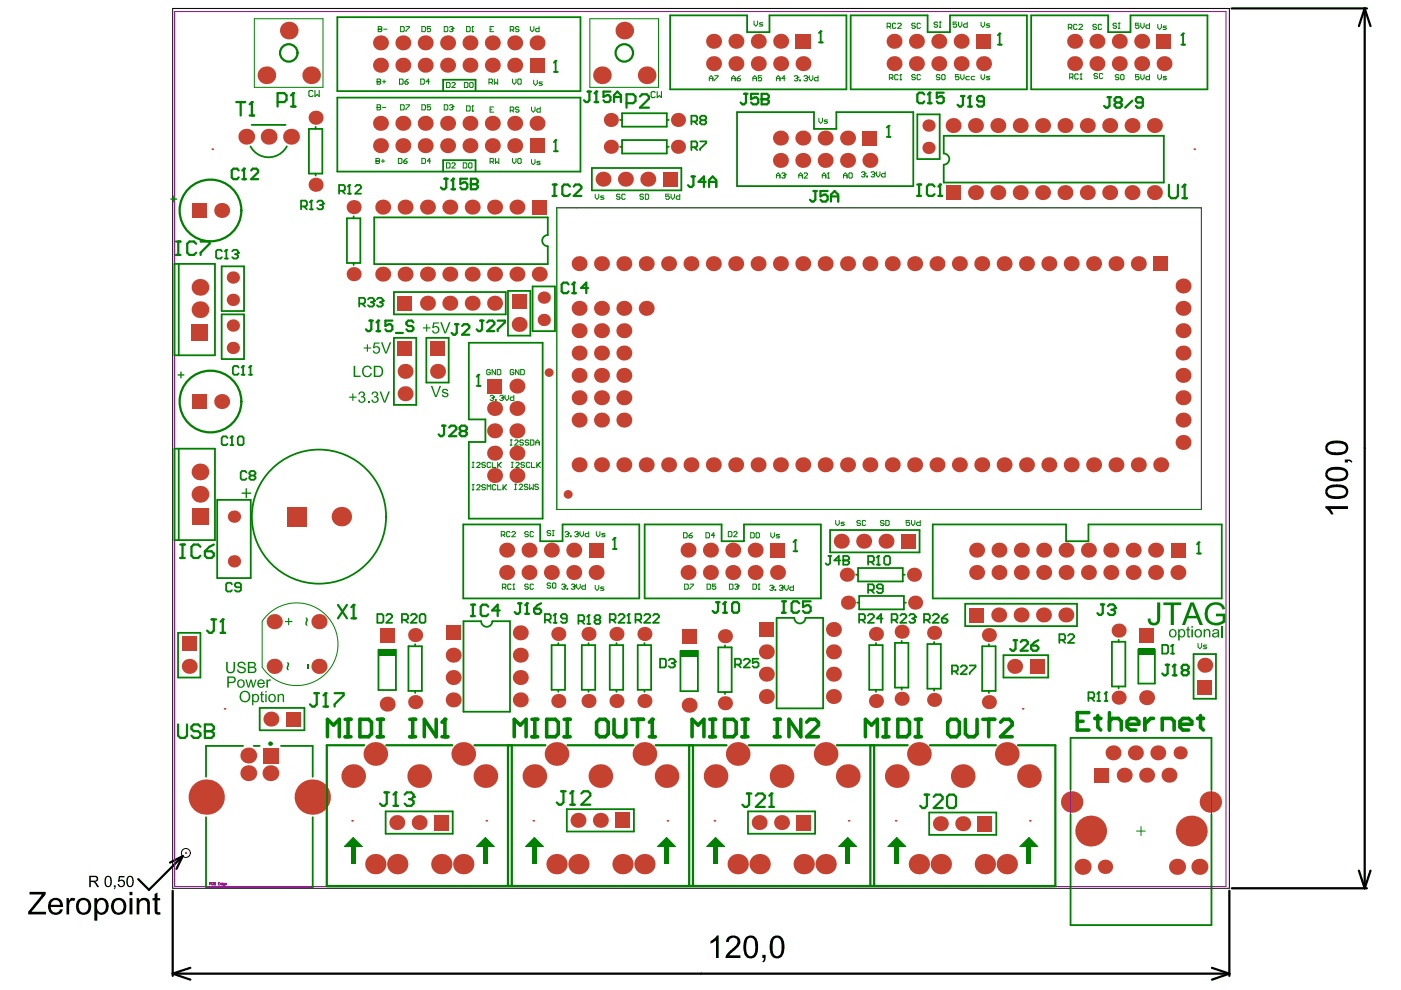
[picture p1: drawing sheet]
<svg xmlns="http://www.w3.org/2000/svg" width="297mm" height="210mm" viewBox="0 0 297 210" stroke-linecap="round" stroke-linejoin="round" font-family="sans-serif">
<g fill="#c64230">
<circle cx="116.4" cy="79" r=".94"/>
<circle cx="120.5" cy="104.8" r=".94"/>
<circle cx="85.4" cy="13.8" r="1.59"/>
<circle cx="104.4" cy="13.8" r="1.59"/>
<circle cx="115.3" cy="63.1" r="1.3"/>
<circle cx="153.7" cy="134.9" r="1.49"/>
<circle cx="199" cy="13.5" r="1.59"/>
<circle cx="237.3" cy="13.5" r="1.59"/>
<circle cx="40.1" cy="141.3" r="1.59"/>
<circle cx="85.4" cy="30.9" r="1.59"/>
<circle cx="92.8" cy="78.7" r="1.59"/>
<circle cx="104.4" cy="30.9" r="1.59"/>
<circle cx="112.2" cy="121.4" r="1.59"/>
<circle cx="115.3" cy="67.8" r="1.3"/>
<circle cx="127.3" cy="173.9" r="1.59"/>
<circle cx="130.7" cy="148.6" r="1.49"/>
<circle cx="130.7" cy="134.4" r="1.49"/>
<circle cx="146.1" cy="149.5" r="1.59"/>
<circle cx="145.9" cy="121.4" r="1.59"/>
<circle cx="153.7" cy="149.1" r="1.49"/>
<circle cx="164.9" cy="121.4" r="1.59"/>
<circle cx="176.7" cy="133.5" r="1.59"/>
<circle cx="176.7" cy="138.2" r="1.59"/>
<circle cx="176.7" cy="142.9" r="1.59"/>
<circle cx="199.4" cy="174.6" r="1.59"/>
<circle cx="207.1" cy="121.4" r="1.59"/>
<circle cx="206.8" cy="26.6" r="1.59"/>
<circle cx="226" cy="121.4" r="1.59"/>
<circle cx="225.8" cy="26.6" r="1.59"/>
<circle cx="229.5" cy="183.8" r="1.71"/>
<circle cx="237.2" cy="147.9" r="1.49"/>
<circle cx="237.2" cy="133.7" r="1.49"/>
<circle cx="240.7" cy="159.6" r="1.59"/>
<circle cx="245" cy="121.4" r="1.59"/>
<circle cx="244.8" cy="26.6" r="1.59"/>
<circle cx="85.4" cy="26.1" r="1.59"/>
<circle cx="85.4" cy="9.1" r="1.59"/>
<circle cx="104.4" cy="26.1" r="1.59"/>
<circle cx="104.4" cy="9.1" r="1.59"/>
<circle cx="112.2" cy="116.6" r="1.59"/>
<circle cx="145.9" cy="116.6" r="1.59"/>
<circle cx="176.7" cy="147.7" r="1.59"/>
<circle cx="187.9" cy="114.8" r="1.59"/>
<circle cx="199" cy="8.8" r="1.59"/>
<circle cx="207.1" cy="116.6" r="1.59"/>
<circle cx="206.8" cy="40.8" r="1.59"/>
<circle cx="226" cy="130.4" r="1.59"/>
<circle cx="226" cy="116.6" r="1.59"/>
<circle cx="225.8" cy="40.8" r="1.59"/>
<circle cx="237.3" cy="8.8" r="1.59"/>
<circle cx="245" cy="116.6" r="1.59"/>
<circle cx="244.8" cy="40.8" r="1.59"/>
<circle cx="49.4" cy="73.8" r="1.3"/>
<circle cx="49.4" cy="58.8" r="1.3"/>
<circle cx="75" cy="43.9" r="1.49"/>
<circle cx="66.9" cy="25" r="1.49"/>
<circle cx="88" cy="134.7" r="1.49"/>
<circle cx="81.1" cy="43.9" r="1.59"/>
<circle cx="85.9" cy="43.9" r="1.59"/>
<circle cx="90.6" cy="43.9" r="1.59"/>
<circle cx="90.2" cy="13.8" r="1.59"/>
<circle cx="80.7" cy="13.8" r="1.59"/>
<circle cx="96.1" cy="138.9" r="1.59"/>
<circle cx="104.9" cy="100.8" r="1.59"/>
<circle cx="95.4" cy="43.9" r="1.59"/>
<circle cx="100.1" cy="43.9" r="1.59"/>
<circle cx="104.9" cy="43.9" r="1.59"/>
<circle cx="99.6" cy="13.8" r="1.59"/>
<circle cx="94.9" cy="13.8" r="1.59"/>
<circle cx="110.3" cy="138.9" r="1.59"/>
<circle cx="127.5" cy="89.1" r="1.59"/>
<circle cx="132.3" cy="89.1" r="1.59"/>
<circle cx="127.5" cy="70.1" r="1.59"/>
<circle cx="132.3" cy="70.1" r="1.59"/>
<circle cx="151.3" cy="13.5" r="1.59"/>
<circle cx="165.5" cy="13.5" r="1.59"/>
<circle cx="160.8" cy="13.5" r="1.59"/>
<circle cx="156" cy="13.5" r="1.59"/>
<circle cx="194.3" cy="13.5" r="1.59"/>
<circle cx="189.6" cy="13.5" r="1.59"/>
<circle cx="209.7" cy="134.7" r="1.49"/>
<circle cx="208.5" cy="13.5" r="1.59"/>
<circle cx="203.8" cy="13.5" r="1.59"/>
<circle cx="227.8" cy="13.5" r="1.59"/>
<circle cx="234.3" cy="183.8" r="1.52"/>
<circle cx="242.1" cy="13.5" r="1.59"/>
<circle cx="232.6" cy="13.5" r="1.59"/>
<circle cx="250.8" cy="89.1" r="1.59"/>
<circle cx="250.8" cy="70.1" r="1.59"/>
<circle cx="246.8" cy="13.5" r="1.59"/>
<circle cx="42.4" cy="104.8" r="1.78"/>
<circle cx="42.4" cy="65.7" r="1.78"/>
<circle cx="42.4" cy="60.9" r="1.78"/>
<circle cx="52.6" cy="163.9" r="1.68"/>
<circle cx="57.3" cy="163.9" r="1.68"/>
<circle cx="57.4" cy="152.5" r="1.59"/>
<circle cx="58.1" cy="141.3" r="1.61"/>
<circle cx="49.6" cy="119" r="1.3"/>
<circle cx="49.6" cy="109.5" r="1.3"/>
<circle cx="49.4" cy="69" r="1.3"/>
<circle cx="49.4" cy="63.6" r="1.3"/>
<circle cx="57" cy="29" r="1.68"/>
<circle cx="52.2" cy="29" r="1.68"/>
<circle cx="56.5" cy="16" r="1.87"/>
<circle cx="74.9" cy="164.5" r="2.51"/>
<circle cx="67.6" cy="141.3" r="1.61"/>
<circle cx="72.4" cy="109.5" r="2.06"/>
<circle cx="75" cy="58.1" r="1.49"/>
<circle cx="66" cy="16" r="1.87"/>
<circle cx="84.2" cy="183.2" r="2.16"/>
<circle cx="88.9" cy="164.5" r="2.51"/>
<circle cx="84.1" cy="174.4" r="1.59"/>
<circle cx="88.9" cy="174.4" r="1.59"/>
<circle cx="82.1" cy="149.3" r="1.59"/>
<circle cx="88" cy="148.9" r="1.49"/>
<circle cx="85.9" cy="78.7" r="1.59"/>
<circle cx="85.9" cy="83.5" r="1.59"/>
<circle cx="81.1" cy="58.1" r="1.59"/>
<circle cx="85.9" cy="58.1" r="1.59"/>
<circle cx="90.6" cy="58.1" r="1.59"/>
<circle cx="90.6" cy="64.3" r="1.59"/>
<circle cx="90.2" cy="30.9" r="1.59"/>
<circle cx="80.7" cy="30.9" r="1.59"/>
<circle cx="98.2" cy="183.2" r="2.16"/>
<circle cx="102.9" cy="164.5" r="2.51"/>
<circle cx="96.1" cy="148.4" r="1.59"/>
<circle cx="96.1" cy="143.7" r="1.59"/>
<circle cx="104.9" cy="91.3" r="1.59"/>
<circle cx="104.9" cy="96.1" r="1.59"/>
<circle cx="95.4" cy="58.1" r="1.59"/>
<circle cx="100.1" cy="58.1" r="1.59"/>
<circle cx="104.9" cy="58.1" r="1.59"/>
<circle cx="95.4" cy="64.3" r="1.59"/>
<circle cx="100.1" cy="64.3" r="1.59"/>
<circle cx="104.9" cy="64.3" r="1.59"/>
<circle cx="99.6" cy="30.9" r="1.59"/>
<circle cx="94.9" cy="30.9" r="1.59"/>
<circle cx="118" cy="183.2" r="2.16"/>
<circle cx="113.3" cy="164.5" r="2.51"/>
<circle cx="110.3" cy="148.4" r="1.59"/>
<circle cx="118.4" cy="148.6" r="1.49"/>
<circle cx="110.3" cy="143.7" r="1.59"/>
<circle cx="110.3" cy="134.2" r="1.59"/>
<circle cx="118.4" cy="134.4" r="1.49"/>
<circle cx="121.6" cy="121.4" r="1.59"/>
<circle cx="116.9" cy="121.4" r="1.59"/>
<circle cx="114.3" cy="58.1" r="1.59"/>
<circle cx="110.1" cy="68.8" r="1.59"/>
<circle cx="132" cy="183.2" r="2.16"/>
<circle cx="127.3" cy="164.5" r="2.51"/>
<circle cx="136.6" cy="148.6" r="1.49"/>
<circle cx="136.6" cy="134.4" r="1.49"/>
<circle cx="126.4" cy="121.4" r="1.59"/>
<circle cx="127.5" cy="98.5" r="1.59"/>
<circle cx="132.3" cy="98.5" r="1.59"/>
<circle cx="127.5" cy="79.6" r="1.59"/>
<circle cx="132.3" cy="79.6" r="1.59"/>
<circle cx="127.5" cy="74.9" r="1.59"/>
<circle cx="132.3" cy="74.9" r="1.59"/>
<circle cx="127.5" cy="65.4" r="1.59"/>
<circle cx="132.3" cy="65.4" r="1.59"/>
<circle cx="127.9" cy="38" r="1.59"/>
<circle cx="132.6" cy="38" r="1.59"/>
<circle cx="129.5" cy="31.1" r="1.49"/>
<circle cx="127.6" cy="16" r="1.87"/>
<circle cx="132.4" cy="6.5" r="1.87"/>
<circle cx="141.3" cy="164.5" r="2.51"/>
<circle cx="150.6" cy="121.4" r="1.59"/>
<circle cx="141.8" cy="98.5" r="1.59"/>
<circle cx="146.5" cy="98.5" r="1.59"/>
<circle cx="151.2" cy="98.5" r="1.59"/>
<circle cx="143.7" cy="31.1" r="1.49"/>
<circle cx="161.1" cy="183.2" r="2.16"/>
<circle cx="156.4" cy="183.2" r="2.16"/>
<circle cx="165.7" cy="174.4" r="1.59"/>
<circle cx="161" cy="174.4" r="1.59"/>
<circle cx="165.7" cy="164.5" r="2.51"/>
<circle cx="162.5" cy="138.2" r="1.59"/>
<circle cx="162.5" cy="142.9" r="1.59"/>
<circle cx="160.1" cy="121.4" r="1.59"/>
<circle cx="155.4" cy="121.4" r="1.59"/>
<circle cx="156" cy="98.5" r="1.59"/>
<circle cx="160.7" cy="98.5" r="1.59"/>
<circle cx="165.5" cy="98.5" r="1.59"/>
<circle cx="165.5" cy="29.3" r="1.59"/>
<circle cx="165.5" cy="34" r="1.59"/>
<circle cx="175" cy="183.2" r="2.16"/>
<circle cx="179.7" cy="164.5" r="2.51"/>
<circle cx="179.8" cy="127.8" r="1.49"/>
<circle cx="179.6" cy="121.9" r="1.49"/>
<circle cx="175" cy="98.5" r="1.59"/>
<circle cx="179.7" cy="98.5" r="1.59"/>
<circle cx="179.7" cy="29.3" r="1.59"/>
<circle cx="179.7" cy="34" r="1.59"/>
<circle cx="175" cy="29.3" r="1.59"/>
<circle cx="175" cy="34" r="1.59"/>
<circle cx="194.8" cy="183.2" r="2.16"/>
<circle cx="190.1" cy="164.5" r="2.51"/>
<circle cx="185.7" cy="148.6" r="1.49"/>
<circle cx="191.2" cy="148.2" r="1.49"/>
<circle cx="185.7" cy="134.4" r="1.49"/>
<circle cx="191.2" cy="133.9" r="1.49"/>
<circle cx="194" cy="127.8" r="1.49"/>
<circle cx="193.8" cy="121.9" r="1.49"/>
<circle cx="189.2" cy="98.5" r="1.59"/>
<circle cx="193.9" cy="98.5" r="1.59"/>
<circle cx="196.9" cy="31.4" r="1.3"/>
<circle cx="196.9" cy="26.6" r="1.3"/>
<circle cx="208.8" cy="183.2" r="2.16"/>
<circle cx="204.1" cy="174.6" r="1.59"/>
<circle cx="204.1" cy="164.5" r="2.51"/>
<circle cx="209.7" cy="148.9" r="1.49"/>
<circle cx="211.8" cy="121.4" r="1.59"/>
<circle cx="203.4" cy="98.5" r="1.59"/>
<circle cx="208.1" cy="98.5" r="1.59"/>
<circle cx="211.6" cy="26.6" r="1.59"/>
<circle cx="202.1" cy="26.6" r="1.59"/>
<circle cx="227.2" cy="170" r="2.28"/>
<circle cx="218.2" cy="164.5" r="2.51"/>
<circle cx="216.5" cy="121.4" r="1.59"/>
<circle cx="221.3" cy="121.4" r="1.59"/>
<circle cx="217.6" cy="98.5" r="1.59"/>
<circle cx="222.4" cy="98.5" r="1.59"/>
<circle cx="227.1" cy="98.5" r="1.59"/>
<circle cx="221" cy="26.6" r="1.59"/>
<circle cx="216.3" cy="26.6" r="1.59"/>
<circle cx="243.1" cy="164.4" r="1.59"/>
<circle cx="238.4" cy="164.4" r="1.59"/>
<circle cx="243.1" cy="147.9" r="1.59"/>
<circle cx="236" cy="159.6" r="1.59"/>
<circle cx="235.5" cy="121.4" r="1.59"/>
<circle cx="240.3" cy="121.4" r="1.59"/>
<circle cx="231.9" cy="98.5" r="1.59"/>
<circle cx="236.6" cy="98.5" r="1.59"/>
<circle cx="241.3" cy="98.5" r="1.59"/>
<circle cx="240" cy="26.6" r="1.59"/>
<circle cx="235.3" cy="26.6" r="1.59"/>
<circle cx="249.6" cy="183.8" r="1.71"/>
<circle cx="254.3" cy="183.8" r="1.71"/>
<circle cx="256.6" cy="170" r="2.28"/>
<circle cx="247.8" cy="164.4" r="1.59"/>
<circle cx="250.2" cy="159.6" r="1.4"/>
<circle cx="255.4" cy="141" r="1.59"/>
<circle cx="249.7" cy="121.4" r="1.59"/>
<circle cx="250.8" cy="93.8" r="1.59"/>
<circle cx="250.8" cy="79.6" r="1.59"/>
<circle cx="250.8" cy="74.9" r="1.59"/>
<circle cx="250.8" cy="65.4" r="1.59"/>
<circle cx="250.8" cy="60.6" r="1.59"/>
<circle cx="253.2" cy="31.6" r=".19"/>
<circle cx="42.4" cy="100.1" r="1.78"/>
<circle cx="52.6" cy="160.2" r="1.68"/>
<circle cx="58.1" cy="131.8" r="1.61"/>
<circle cx="74.6" cy="174" r=".19"/>
<circle cx="67.6" cy="131.8" r="1.61"/>
<circle cx="66.9" cy="39.2" r="1.49"/>
<circle cx="90.2" cy="26.1" r="1.59"/>
<circle cx="80.7" cy="26.1" r="1.59"/>
<circle cx="90.2" cy="9.1" r="1.59"/>
<circle cx="80.7" cy="9.1" r="1.59"/>
<circle cx="103.1" cy="174" r=".19"/>
<circle cx="98.2" cy="159.9" r="2.51"/>
<circle cx="104.9" cy="86.6" r="1.59"/>
<circle cx="99.6" cy="26.1" r="1.59"/>
<circle cx="94.9" cy="26.1" r="1.59"/>
<circle cx="99.6" cy="9.1" r="1.59"/>
<circle cx="94.9" cy="9.1" r="1.59"/>
<circle cx="118" cy="159.9" r="2.51"/>
<circle cx="113.1" cy="174" r=".19"/>
<circle cx="121.6" cy="116.6" r="1.59"/>
<circle cx="116.9" cy="116.6" r="1.59"/>
<circle cx="113.9" cy="26.1" r="1.59"/>
<circle cx="113.9" cy="9.1" r="1.59"/>
<circle cx="127.5" cy="84.3" r="1.59"/>
<circle cx="132.3" cy="84.3" r="1.59"/>
<circle cx="127.5" cy="55.9" r="1.59"/>
<circle cx="132.3" cy="55.9" r="1.59"/>
<circle cx="129.5" cy="25.4" r="1.49"/>
<circle cx="141.5" cy="174" r=".19"/>
<circle cx="150.6" cy="116.6" r="1.59"/>
<circle cx="141.8" cy="55.9" r="1.59"/>
<circle cx="146.5" cy="55.9" r="1.59"/>
<circle cx="151.2" cy="55.9" r="1.59"/>
<circle cx="143.7" cy="25.4" r="1.49"/>
<circle cx="151.3" cy="8.8" r="1.59"/>
<circle cx="156.4" cy="159.9" r="2.51"/>
<circle cx="162.5" cy="147.7" r="1.59"/>
<circle cx="160.1" cy="116.6" r="1.59"/>
<circle cx="155.4" cy="116.6" r="1.59"/>
<circle cx="156" cy="55.9" r="1.59"/>
<circle cx="160.7" cy="55.9" r="1.59"/>
<circle cx="165.5" cy="55.9" r="1.59"/>
<circle cx="165.5" cy="8.8" r="1.59"/>
<circle cx="160.8" cy="8.8" r="1.59"/>
<circle cx="156" cy="8.8" r="1.59"/>
<circle cx="179.9" cy="174" r=".19"/>
<circle cx="175" cy="159.9" r="2.51"/>
<circle cx="178.4" cy="114.8" r="1.59"/>
<circle cx="175" cy="55.9" r="1.59"/>
<circle cx="179.7" cy="55.9" r="1.59"/>
<circle cx="194.8" cy="159.9" r="2.51"/>
<circle cx="189.9" cy="174" r=".19"/>
<circle cx="189.2" cy="55.9" r="1.59"/>
<circle cx="193.9" cy="55.9" r="1.59"/>
<circle cx="194.3" cy="8.8" r="1.59"/>
<circle cx="189.6" cy="8.8" r="1.59"/>
<circle cx="211.8" cy="130.4" r="1.59"/>
<circle cx="211.8" cy="116.6" r="1.59"/>
<circle cx="211.6" cy="40.8" r="1.59"/>
<circle cx="203.4" cy="55.9" r="1.59"/>
<circle cx="208.1" cy="55.9" r="1.59"/>
<circle cx="203.8" cy="8.8" r="1.59"/>
<circle cx="218.3" cy="174" r=".19"/>
<circle cx="216.5" cy="130.4" r="1.59"/>
<circle cx="221.2" cy="130.4" r="1.59"/>
<circle cx="216.5" cy="116.6" r="1.59"/>
<circle cx="221.3" cy="116.6" r="1.59"/>
<circle cx="221" cy="40.8" r="1.59"/>
<circle cx="216.3" cy="40.8" r="1.59"/>
<circle cx="217.6" cy="55.9" r="1.59"/>
<circle cx="222.4" cy="55.9" r="1.59"/>
<circle cx="227.1" cy="55.9" r="1.59"/>
<circle cx="227.8" cy="8.8" r="1.59"/>
<circle cx="235.5" cy="116.6" r="1.59"/>
<circle cx="240.3" cy="116.6" r="1.59"/>
<circle cx="240" cy="40.8" r="1.59"/>
<circle cx="235.3" cy="40.8" r="1.59"/>
<circle cx="231.9" cy="55.9" r="1.59"/>
<circle cx="236.6" cy="55.9" r="1.59"/>
<circle cx="241.3" cy="55.9" r="1.59"/>
<circle cx="242.1" cy="8.8" r="1.59"/>
<circle cx="232.6" cy="8.8" r="1.59"/>
<circle cx="252.6" cy="176.2" r="3.3"/>
<circle cx="250.8" cy="84.3" r="1.59"/>
<circle cx="109.6" cy="100.8" r="1.59"/>
<circle cx="122.8" cy="89.1" r="1.59"/>
<circle cx="109.6" cy="81.9" r="1.59"/>
<circle cx="122.8" cy="70.1" r="1.59"/>
<circle cx="109.6" cy="43.9" r="1.59"/>
<circle cx="109.1" cy="13.8" r="1.59"/>
<circle cx="170.3" cy="13.5" r="1.59"/>
<circle cx="79.6" cy="183.2" r="2.16"/>
<circle cx="43.7" cy="169" r="3.7"/>
<circle cx="66.2" cy="169" r="3.7"/>
<circle cx="47.6" cy="150.3" r=".19"/>
<circle cx="47" cy="44.6" r="1.59"/>
<circle cx="61.7" cy="29" r="1.68"/>
<circle cx="45" cy="31.6" r=".19"/>
<circle cx="61.2" cy="6.5" r="1.87"/>
<circle cx="136.6" cy="183.2" r="2.16"/>
<circle cx="122.6" cy="183.2" r="2.16"/>
<circle cx="93.6" cy="183.2" r="2.16"/>
<circle cx="122.5" cy="173.9" r="1.59"/>
<circle cx="124.8" cy="148.6" r="1.49"/>
<circle cx="124.8" cy="134.4" r="1.49"/>
<circle cx="107.4" cy="121.4" r="1.59"/>
<circle cx="122.8" cy="98.5" r="1.59"/>
<circle cx="137" cy="98.5" r="1.59"/>
<circle cx="109.6" cy="91.3" r="1.59"/>
<circle cx="109.6" cy="96.1" r="1.59"/>
<circle cx="122.8" cy="79.6" r="1.59"/>
<circle cx="122.8" cy="74.9" r="1.59"/>
<circle cx="109.6" cy="58.1" r="1.59"/>
<circle cx="122.8" cy="65.4" r="1.59"/>
<circle cx="137" cy="65.4" r="1.59"/>
<circle cx="109.1" cy="30.9" r="1.59"/>
<circle cx="137.3" cy="38" r="1.59"/>
<circle cx="137.1" cy="16" r="1.87"/>
<circle cx="199.5" cy="183.2" r="2.16"/>
<circle cx="170.4" cy="183.2" r="2.16"/>
<circle cx="151.7" cy="164.5" r="2.51"/>
<circle cx="198" cy="148.4" r="1.49"/>
<circle cx="198" cy="134.2" r="1.49"/>
<circle cx="170.2" cy="98.5" r="1.59"/>
<circle cx="184.4" cy="98.5" r="1.59"/>
<circle cx="198.7" cy="98.5" r="1.59"/>
<circle cx="184.4" cy="34" r="1.59"/>
<circle cx="170.2" cy="29.3" r="1.59"/>
<circle cx="170.2" cy="34" r="1.59"/>
<circle cx="213.5" cy="183.2" r="2.16"/>
<circle cx="245.5" cy="159.6" r="1.59"/>
<circle cx="216.8" cy="150.3" r=".19"/>
<circle cx="215.1" cy="141.3" r="1.59"/>
<circle cx="230.8" cy="121.4" r="1.59"/>
<circle cx="212.9" cy="98.5" r="1.59"/>
<circle cx="246.1" cy="98.5" r="1.59"/>
<circle cx="230.5" cy="26.6" r="1.59"/>
<circle cx="79.6" cy="159.9" r="2.51"/>
<circle cx="47" cy="85.1" r="1.59"/>
<circle cx="136.6" cy="159.9" r="2.51"/>
<circle cx="122.8" cy="84.3" r="1.59"/>
<circle cx="107.4" cy="116.6" r="1.59"/>
<circle cx="109.6" cy="86.6" r="1.59"/>
<circle cx="122.8" cy="55.9" r="1.59"/>
<circle cx="137" cy="55.9" r="1.59"/>
<circle cx="109.1" cy="26.1" r="1.59"/>
<circle cx="109.1" cy="9.1" r="1.59"/>
<circle cx="151.5" cy="174" r=".19"/>
<circle cx="183.1" cy="114.8" r="1.59"/>
<circle cx="170.2" cy="55.9" r="1.59"/>
<circle cx="184.4" cy="55.9" r="1.59"/>
<circle cx="198.7" cy="55.9" r="1.59"/>
<circle cx="231.2" cy="176.2" r="3.3"/>
<circle cx="213.5" cy="159.9" r="2.51"/>
<circle cx="230.8" cy="116.6" r="1.59"/>
<circle cx="230.5" cy="40.8" r="1.59"/>
<circle cx="212.9" cy="55.9" r="1.59"/>
</g>
<g fill="#c64230">
<path d="M39.2 180.7h.4v.3h-.4z" fill-rule="evenodd"/>
<path d="M91.2 72.4h3.1v3.2h-3.1z" fill-rule="evenodd"/>
<path d="M144.5 133.4h3.2v3.2h-3.2z" fill-rule="evenodd"/>
<path d="M38.5 134.9h3.2v3.2h-3.2z" fill-rule="evenodd"/>
<path d="M140.5 36.4h3.2v3.2h-3.2z" fill-rule="evenodd"/>
<path d="M232.1 162.8h3.1v3.2h-3.1z" fill-rule="evenodd"/>
<path d="M163.3 115h3.2v3.2h-3.2z" fill-rule="evenodd"/>
<path d="M205.4 128.8h3.2v3.2h-3.2z" fill-rule="evenodd"/>
<path d="M40.6 68.6h3.6v3.6h-3.6z" fill-rule="evenodd"/>
<path d="M80.5 133.2h3.2v3.2h-3.2z" fill-rule="evenodd"/>
<path d="M84.3 72.4h3.2v3.2h-3.2z" fill-rule="evenodd"/>
<path d="M103.3 80.3h3.2v3.1h-3.2z" fill-rule="evenodd"/>
<path d="M112.7 42.3h3.2v3.2h-3.2z" fill-rule="evenodd"/>
<path d="M112.3 12.3h3.2v3.1h-3.2z" fill-rule="evenodd"/>
<path d="M241.5 133.1h3.2v3.2h-3.2z" fill-rule="evenodd"/>
<path d="M40.6 107.8h3.6v3.5h-3.6z" fill-rule="evenodd"/>
<path d="M40.7 43h3.2v3.2h-3.2z" fill-rule="evenodd"/>
<path d="M84.3 62.7h3.2v3.2h-3.2z" fill-rule="evenodd"/>
<path d="M94.5 132.6h3.1v3.2h-3.1z" fill-rule="evenodd"/>
<path d="M108.5 62.4h3.1v3.2h-3.1z" fill-rule="evenodd"/>
<path d="M112.3 29.3h3.2v3.2h-3.2z" fill-rule="evenodd"/>
<path d="M130.4 172.3h3.2v3.2h-3.2z" fill-rule="evenodd"/>
<path d="M160.9 131.9h3.1v3.2h-3.1z" fill-rule="evenodd"/>
<path d="M207.2 173h3.2v3.3h-3.2z" fill-rule="evenodd"/>
<path d="M218.3 139.7h3.2v3.1h-3.2z" fill-rule="evenodd"/>
<path d="M40.7 83.5h3.2v3.2h-3.2z" fill-rule="evenodd"/>
<path d="M55.7 158.5h3.3v3.4h-3.3z" fill-rule="evenodd"/>
<path d="M124.8 115h3.2v3.2h-3.2z" fill-rule="evenodd"/>
<path d="M191 113.1h3.2v3.2h-3.2z" fill-rule="evenodd"/>
<path d="M200.5 39.3h3.2v3.1h-3.2z" fill-rule="evenodd"/>
<path d="M206.9 7.2h3.2v3.2h-3.2z" fill-rule="evenodd"/>
<path d="M253.9 144.2h3.1v3.2h-3.1z" fill-rule="evenodd"/>
<path d="M248.2 115h3.2v3.2h-3.2z" fill-rule="evenodd"/>
<path d="M245.2 7.2h3.2v3.2h-3.2z" fill-rule="evenodd"/>
<path d="M60.6 150.9h3.1v3.2h-3.1z" fill-rule="evenodd"/>
<path d="M60.8 107.5h4.1v4.1h-4.1z" fill-rule="evenodd"/>
<path d="M92 172.8h3.2v3.2h-3.2z" fill-rule="evenodd"/>
<path d="M168.8 172.8h3.2v3.2h-3.2z" fill-rule="evenodd"/>
<path d="M182.8 27.7h3.2v3.2h-3.2z" fill-rule="evenodd"/>
<path d="M168.6 7.2h3.3v3.2h-3.3z" fill-rule="evenodd"/>
<path d="M244.5 54.3h3.2v3.2h-3.2z" fill-rule="evenodd"/>
</g>
<g fill="none" stroke="#000" stroke-width=".21">
<path d="M36.6 1.8h224v186.5h-224z"/>
<circle cx="39.4" cy="180.8" r=".95"/>
</g>
<g fill="none" stroke="#000" stroke-width=".47">
<path d="M261.1 1.8h28.7M289.3 1.8l1.3 3.7M289.3 1.8v186.5M289.3 1.8l-1.2 3.7M36.6 188.9v18M38.7 181.5l-7.1 7.2-2.3-2.3M38.7 181.5l-1.3 2.7M38.7 181.5l-2.7 1.4M260.6 188.9v18M261.2 188.3h28.6M288.1 184.6l1.2 3.7M290.6 184.6l-1.3 3.7"/>
<path d="M36.6 206.4l3.8 1.3M36.6 206.4h224M40.4 205.2l-3.8 1.2M257 205.2l3.6 1.2M260.6 206.4l-3.6 1.3"/>
</g>
<g fill="#000">
<path d="M285.1 97.4h1l.6 .5-.2 .2-.2-.3-.5-.1v.4h-.7zM281 107.3h4.8v.6h-3.8l.7 1.2h-.5l-.4-.7-.8-.7zM6.3 189.1h3.4v.6l-3 3.6h3.1v.6h-3.8v-.6l2.9-3.6h-2.6zM14.1 190.4h.5v.5a.82 .82 0 0 1 1.4-.3l-.3 .5a.73 .73 0 0 0-.8 0 .73 .73 0 0 0-.2 .8v2h-.6zM24.1 187.7h.4v.6l-.3 .3-.1-.2 .2-.3h-.2zM25.2 185.7h1.2v.3h-.9l-.2 .6h.2a.79 .79 0 0 1 1 .5 .79 .79 0 0 1-.6 1 .79 .79 0 0 1-1-.7h.3a.54 .54 0 0 0 .7 .4 .54 .54 0 0 0 .3-.7 .54 .54 0 0 0-.7-.3l-.5 .2zM29 190.4h.5v.5a1.23 1.23 0 0 1 1.5-.5 1.23 1.23 0 0 1 .8 1.3v2.2h-.6v-2.1a.85 .85 0 0 0-.9-1 .85 .85 0 0 0-.8 1.1v2h-.5zM32.8 189.6l.6-.4v1.2h.6v.5h-.6v2a.36 .36 0 0 0 .1 .5 .36 .36 0 0 0 .5 0l.1 .5h-.3a.81 .81 0 0 1-.8-.2 .81 .81 0 0 1-.2-.8v-2h-.5v-.5h.5zM150.6 199.5l.9-.5 .5-.7h.4v4.8h-.6v-3.7l-1.2 .7zM154.4 198.7l.3-.2a1.49 1.49 0 0 1 2.1 .5 1.49 1.49 0 0 1-.6 2.1l-1.6 1.4h2.4v.6h-3.2l.3-.8 1.2-1.2a1.53 1.53 0 0 0 .8-2.1 1 1 0 0 0-1.6 .8l-.6-.1zM161.6 202.5h.7l-.1 1.1-.4 .5-.2-.3 .3-.3 .1-.4h-.4z"/>
<path d="M281.4 93.9l.9-.4 1.3-.1a2.1 2.1 0 0 1 2.2 1.2 1.55 1.55 0 0 1-1.7 1.9h-.9a1.78 1.78 0 0 1-2.2-1.7zM281.7 94.4a.89 .89 0 0 0-.1 1 .89 .89 0 0 0 .9 .4l1 .1a1.9 1.9 0 0 0 1.8-.7 .97 .97 0 0 0-1.1-1.2h-1.3z"/>
<path d="M281.4 103.2l1-.4 1.3-.1a1.71 1.71 0 0 1 2.1 1.7 1.59 1.59 0 0 1-1.7 1.3l-.8 .1a1.84 1.84 0 0 1-2.3-1.6v-.3zM281.7 103.7a.89 .89 0 0 0-.1 1 .89 .89 0 0 0 .9 .4l1.1 .1a1.56 1.56 0 0 0 1.8-.8 1.33 1.33 0 0 0-1.7-1.1l-1.3 .1z"/>
<path d="M281.2 99.7l1.1-.6 1.3-.1a1.92 1.92 0 0 1 2.3 1.6 1.7 1.7 0 0 1-2 1.5h-.6a1.99 1.99 0 0 1-2.3-1.4v-.5zM281.7 100a.93 .93 0 0 0 0 1.1 .93 .93 0 0 0 1 .3l.9 .1a1.39 1.39 0 0 0 1.8-1 1.07 1.07 0 0 0-1.2-.9h-1.4z"/>
<path d="M10.6 190.8h.1a1.63 1.63 0 0 1 1.9-.2 1.63 1.63 0 0 1 .8 1.7h-2.6a1.03 1.03 0 0 0 .8 1.1 1.03 1.03 0 0 0 1.2-.6h.5a1.64 1.64 0 0 1-2.1 1.1 1.64 1.64 0 0 1-1-2.2zM11 191.2l-.2 .6h2a.98 .98 0 0 0-.7-.9 .98 .98 0 0 0-1.1 .3z"/>
<path d="M16.6 190.7h.1a1.76 1.76 0 0 1 2.3 .2l.1 .3a1.79 1.79 0 0 1-1.4 2.8h-.1a1.75 1.75 0 0 1-1.4-2.6zM16.9 191.2v.2a1.42 1.42 0 0 0 .8 2.1 1.39 1.39 0 0 0 1.1-1.3 1.39 1.39 0 0 0-.9-1.4l-.5 .1z"/>
<path d="M18.9 185.7h1.4l.3 .2a.66 .66 0 0 1 .2 .7 .66 .66 0 0 1-.6 .4l.4 .3 .4 .8h-.4l-.5-.9-.3-.2h-.5v1.1h-.4zM19.3 186v.7h.7a.4 .4 0 0 0 .5-.3 .4 .4 0 0 0-.5-.4z"/>
<path d="M20 190.4h.6v.5a1.35 1.35 0 0 1 1.5-.5 1.35 1.35 0 0 1 .9 1.4 1.56 1.56 0 0 1-.5 1.8 1.56 1.56 0 0 1-1.8 .1l-.1-.2v1.7h-.6zM20.8 191.2l-.1 .4a1.3 1.3 0 0 0 .9 1.9 1.46 1.46 0 0 0 .9-1.3 1.46 1.46 0 0 0-.8-1.4h-.4z"/>
<path d="M22.4 185.9l.7-.2 .4 .3 .2 .6-.1 1a.77 .77 0 0 1-.9 .5 .77 .77 0 0 1-.6-1l.1-.9zM22.6 186l-.2 1.1a.72 .72 0 0 0 .5 .8 .92 .92 0 0 0 .5-1.3l-.1-.4a.48 .48 0 0 0-.7-.2z"/>
<path d="M23.9 190.8l.3-.1a1.76 1.76 0 0 1 2.2 .2l.2 .3a1.8 1.8 0 0 1-1.6 2.8 1.89 1.89 0 0 1-1.1-3.2zM24.4 191.2l-.1 .2a1.42 1.42 0 0 0 .9 2.1 1.41 1.41 0 0 0 1-1.3 1.41 1.41 0 0 0-.9-1.4l-.5 .1z"/>
<path d="M27 185.9l.4-.2h.4a1.55 1.55 0 0 1 .5 1.8 .75 .75 0 0 1-.9 .6 .75 .75 0 0 1-.6-.9v-1zM27.3 186l-.2 1.1a.72 .72 0 0 0 .4 .8 1.06 1.06 0 0 0 .5-1.6v-.1a.48 .48 0 0 0-.7-.2z"/>
<path d="M27.5 189.1h.6v.7h-.6zM27.5 190.4h.6v3.5h-.6z"/>
<path d="M158.2 198.7a1.53 1.53 0 0 1 1.7-.2 1.53 1.53 0 0 1 .8 1.6v1a1.77 1.77 0 0 1-1.8 2.1 1.74 1.74 0 0 1-1.3-1.9v-.6a2.85 2.85 0 0 1 .6-2zM158.5 199.1l-.2 .8-.1 .9a2.48 2.48 0 0 0 .5 1.7 1.02 1.02 0 0 0 1.1-.1 1.02 1.02 0 0 0 .3-1v-.9a1.35 1.35 0 0 0-.7-1.6h-.5z"/>
<path d="M163.8 198.7a1.56 1.56 0 0 1 1.7-.1 1.56 1.56 0 0 1 .8 1.6v.9a1.81 1.81 0 0 1-1.6 2.1h-.1a1.58 1.58 0 0 1-1.4-1.7v-.8a2.85 2.85 0 0 1 .6-2zM164.1 199.1l-.2 .5-.1 1.3a1.63 1.63 0 0 0 .8 1.8 1.16 1.16 0 0 0 1.1-1.3v-.7a1.67 1.67 0 0 0-.8-1.8l-.2-.1z"/>
</g>
<path d="M241 176.2h1.8M241.9 175.3v1.9" fill="none" stroke="#008000" stroke-width=".21"/>
<g fill="none" stroke="#800080" stroke-width=".21">
<path d="M37 2.5h222.9v185.5h-222.9zM118 44.1h136.7v63.9h-136.7zM227 156.4h29.9v39.8h-29.9zM43.7 188.2h22.6M44.4 187.4h.4v-.2l-.4-.1v.5M45.2 187.2h-.3l.1 .4 .2-.1M45.4 187.4h.1M45.4 187.1l.3 .1-.1 .4h-.2zM45.4 187.4h.2M46.3 187.4h.2M46.6 187.1h-.3v.5h.3M47.1 187.1v.5l-.3-.1 .1-.2h.2"/>
<path d="M47.6 187.6l-.4-.1 .1-.2h.3v.4l-.2 .1M47.7 187.4h.3l-.1-.1-.2 .1 .1 .2h.1"/>
<circle cx="44.6" cy="44.6" r="6.5"/>
<circle cx="44.6" cy="85.1" r="6.5"/>
</g>
<g fill="#008000">
<path d="M74.9 177.6l1.9 1.9h-3.8z"/>
<path d="M101 179.5l1.9-1.9 1.9 1.9z"/>
<path d="M113.3 177.6l1.9 1.9h-3.8z"/>
<path d="M139.4 179.5l1.9-1.9 1.9 1.9z"/>
<path d="M151.7 177.6l1.9 1.9h-3.7z"/>
<path d="M177.8 179.5l1.9-1.9 1.9 1.9z"/>
<path d="M190.1 177.6l1.9 1.9h-3.7z"/>
<path d="M216.3 179.5l1.9-1.9 1.8 1.9z"/>
</g>
<g fill="none" stroke="#008000" stroke-width=".38">
<path d="M71.5 3.6h51.6v15.7h-51.6zM93.9 19.3v-2.4h6.9v2.4M142.1 3.3h16.3v3.5h4.7v-3.5h16.4v15.6h-37.4zM180.4 3.3h16.3v3.5h4.7v-3.5h16.3v15.6h-37.3zM218.6 3.3h16.3v3.5h4.8v-3.5h16.3v15.6h-37.4zM53.4 26.5h7.2M65.5 27.3h2.8v9.5h-2.8zM66.9 26.9v.4M66.9 36.8v.4M71.5 20.7h51.6v15.7h-51.6zM93.9 36.4v-2.4h6.9v2.4M125.5 35.6h19v4.8h-19z"/>
<path d="M131.5 31.1h.4M131.5 25.4h.4M131.9 24h9.5v2.9h-9.5zM131.9 29.7h9.5v2.8h-9.5zM141.4 31.1h.4M141.4 25.4h.4M156.3 23.8h16.3v3.5h4.7v-3.5h16.3v15.7h-37.3zM194.5 24.3h4.7v9.4h-4.7zM200.1 32.5v-3.7h46.7v9.9h-46.7v-3.8M37 55.9h8.6v19.4h-8.6zM37.9 55.9v19.4M47 56.5h4.7v9.4h-4.7z"/>
<path d="M73.6 46.3h2.8v9.5h-2.8zM75 45.9v.4M75 55.8v.4M116.1 49.8v-3.7h-36.8v9.9h36.8v-3.8M47 66.7h4.7v9.4h-4.7zM83.5 61.9h23.7v4.8h-23.7zM83.5 71.6h4.8v14.2h-4.8zM90.4 71.6h4.7v9.5h-4.7zM99.4 72.7h15.7v37.3h-15.7v-16.3h3.5v-4.8h-3.5zM107.7 61.7h4.7v9.5h-4.7zM112.9 60.7h4.8v9.5h-4.8zM37 95.1h8.6v19.4h-8.6z"/>
<path d="M37.9 95.1v19.4M46 106h7.2v16.6h-7.2zM98.2 111.2h16.3v3.6h4.8v-3.6h16.2v15.7h-37.3zM136.7 111.2h16.3v3.6h4.7v-3.6h16.4v15.7h-37.4zM176 112.4h19v4.7h-19zM197.8 111.2h28.2v3.6h4.8v-3.6h28.2v15.7h-61.2zM37.8 134.2h4.7v9.5h-4.7zM80.2 137.7v8.6h3.7v-8.6M86.6 137h2.8v9.5h-2.8zM88 136.6v.4M102 131.7h-3.7v19.2h9.8v-19.2h-3.7M117 136.8h2.8v9.5h-2.8z"/>
<path d="M118.4 136.4v.4M123.4 136.8h2.8v9.5h-2.8zM124.8 136.4v.4M129.3 136.8h2.8v9.5h-2.8zM130.7 136.4v.4M135.2 136.8h2.9v9.5h-2.9zM136.6 136.4v.4M144.3 138v8.5h3.7v-8.5M152.3 137.3h2.8v9.4h-2.8zM153.7 136.8v.5M168.4 131h-3.7v19.2h9.8v-19.2h-3.7M181.5 121.9h.4"/>
<path d="M181.7 127.8h.5M181.9 120.4h9.5v2.9h-9.5zM182.2 126.4h9.4v2.8h-9.4zM184.3 136.8h2.8v9.5h-2.8zM185.7 136.4v.4M189.7 136.3h2.9v9.5h-2.9zM191.2 135.9v.4M191.4 121.9h.4M191.6 127.8h.5M196.6 136.5h2.9v9.5h-2.9zM198 136.1v.4M204.6 128h23.8v4.8h-23.8z"/>
<path d="M208.2 137h2.9v9.5h-2.9zM209.7 136.6v.4M212.7 138.9h9.5v4.8h-9.5zM235.8 136.1h2.8v9.4h-2.8zM237.2 135.6v.5M241.3 137.7v7.2h3.6v-7.2M253.1 138.7h4.7v9.5h-4.7zM51.6 158.2h-7.9v6.5M53.8 158.2h1.3M55.1 150.1h9.4v4.7h-9.4zM59.6 158.2h6.7v6.5M88 146.5v.4"/>
<path d="M118.4 146.3v.4M124.8 146.3v.4M130.7 146.3v.4M136.6 146.3v.4M153.7 146.7v.5M185.7 146.3v.4M191.2 145.8v.4M198 146v.4M209.7 146.5v.4M237.2 145.5v.5M43.7 173.3v14.9M66.3 173.3v14.9"/>
<path d="M81.8 172h14.2v4.8h-14.2zM120.2 171.6h14.2v4.7h-14.2zM158.6 172h14.2v4.8h-14.2zM197 172.3h14.2v4.7h-14.2zM227 167.5v-11.1h29.9v11.1M227 172.7v23.5h29.9v-23.5"/>
</g>
<path d="M53.9 4h14.6v14.5h-14.6zM125.1 4h14.5v14.5h-14.5zM118 44.1h136.7v63.9h-136.7zM55.6 131.7v9.8" fill="none" stroke="#008000" stroke-width=".21"/>
<path d="M74.9 177.6l1.9 1.9h-3.8zM101 179.5l1.9-1.9 1.9 1.9zM113.3 177.6l1.9 1.9h-3.8zM139.4 179.5l1.9-1.9 1.9 1.9zM151.7 177.6l1.9 1.9h-3.7zM177.8 179.5l1.9-1.9 1.9 1.9zM190.1 177.6l1.9 1.9h-3.7zM216.3 179.5l1.9-1.9 1.8 1.9z" fill="none" stroke="#008000" stroke-width=".24"/>
<g fill="none" stroke="#008000" stroke-width=".47">
<path d="M77.2 158h-7.9v29.9h154.5v-29.9h-8M81.9 158h14M100.6 158h15M107.7 158v29.9M108.5 158v29.9M120.3 158h14M139 158h15M146.1 158v29.9M146.9 158v29.9M158.7 158h14M177.4 158h15.1M184.5 158v29.9"/>
<path d="M185.3 158v29.9M197.1 158h14"/>
</g>
<g fill="#008000">
<path d="M144.3 137.8h3.7v1.4h-3.7z" fill-rule="evenodd"/>
<path d="M74.4 179.5h1v3.7h-1z" fill-rule="evenodd"/>
<path d="M112.8 179.5h1v3.7h-1z" fill-rule="evenodd"/>
<path d="M140.9 179.5h.9v3.7h-.9z" fill-rule="evenodd"/>
<path d="M179.3 179.5h.9v3.7h-.9z" fill-rule="evenodd"/>
<path d="M217.7 179.5h.9v3.7h-.9z" fill-rule="evenodd"/>
<path d="M80.2 137.5h3.7v1.5h-3.7z" fill-rule="evenodd"/>
<path d="M102.4 179.5h1v3.7h-1z" fill-rule="evenodd"/>
<path d="M151.2 179.5h1v3.7h-1z" fill-rule="evenodd"/>
<path d="M189.7 179.5h.9v3.7h-.9z" fill-rule="evenodd"/>
<path d="M241.3 137.5h3.6v1.5h-3.6z" fill-rule="evenodd"/>
</g>
<path d="M65.1 141h.3v.9h-.3z" fill="#008000"/>
<g fill="none" stroke="#008000" stroke-width=".21">
<path d="M80 17.3h.1M80 16.8h.5l.2 .2-.2 .3 .2 .4-.2 .2h-.5zM80 17.3h.5M80.2 6.2h.1M80.2 5.6h.6l.2 .2-.2 .4 .2 .3-.2 .2h-.6zM80.2 6.2h.6M81.1 17.3h.7M81.3 6.2h.7M81.4 17v.7M84.7 16.8h.6l.2 .2v.7l-.2 .2h-.6zM84.9 5.6h.6l.2 .2v.7l-.2 .2h-.6zM85.8 17.3h.6l.2 .4-.2 .2h-.4z"/>
<path d="M86.1 5.6h.7l-.7 1.1M86.6 16.8l-.8 .5M98.9 5.6h.6l.2 .2v.7l-.2 .2h-.6zM100.1 6.7h.3M100.2 5.6h.1M100.2 5.6v1.1M100.2 5.6l-.1 .2M103.7 17.5h.5l.2-.2v-.3l-.2-.2h-.5v1.1M103.9 6.2h.4M104.1 17.5l.3 .4M104.7 5.6h-.8v1.1h.8M104.8 16.8v1.1l.3-.4 .4 .4v-1.1"/>
<path d="M159.6 17.1v-.7l.4-.3 .4 .3v.7M159.6 16.6h.8M159.9 4.4v.8l.4 .3 .3-.3v-.8M161.5 16.1h-.7v.5l.3-.2 .4 .2v.4l-.2 .1h-.4l-.1-.1M161.7 4.8h-.5l-.2 .2 .2 .2h.3l.2 .1-.2 .2h-.5M164.6 16.6h.8M164.6 17.1v-.7l.4-.3 .4 .3v.7M166.5 16.6h-.7l.5-.5v1M164.6 37.8v-.8l.4-.3 .4 .3v.8M164.6 37.2h.8M165.8 36.9l.1-.2h.4l.2 .3M166.1 37.2h.2"/>
<path d="M166.3 37.2l.2 .2-.2 .4h-.4l-.1-.2M166.5 37h.1M166.5 37l-.2 .2M106.5 124.6h.6l.2-.2v-.4l-.2-.2h-.6v1.1M106.9 124.6l.4 .3M108.4 124l-.2-.2h-.4l-.1 .2v.7l.1 .2h.4l.2-.2M108.7 124.9h.4M108.9 123.8h.1M108.9 123.8v1.1M108.9 123.8l-.2 .2M112 124l-.2-.2h-.4l-.1 .4 .1 .2h.4l.2 .3-.2 .2h-.4l-.1-.2M113.1 124l-.2-.2h-.4l-.1 .2v.7l.1 .2h.4l.2-.2"/>
<path d="M145.2 123.8h.5l.2 .2v.7l-.2 .2h-.5zM146.3 123.8h.7l-.7 1.1M159.6 123.8h.6l.2 .2v.7l-.2 .2h-.6zM160.8 124.9h.3M160.9 123.8h.1M160.9 123.8v1.1M160.9 123.8l-.1 .2"/>
</g>
<path d="M168.2 116.9h.8M168.6 114.5v2.4" fill="none" stroke="#008000" stroke-width=".38"/>
<circle cx="168.6" cy="114.5" r=".19" fill="#008000"/>
<path d="M101.4 79.5v2.3M101.1 81.8h.8M168.6 114.5l-.4 .4" fill="none" stroke="#008000" stroke-width=".38"/>
<g fill="none" stroke="#008000" stroke-width=".21">
<path d="M198.8 4.9l-.2-.2h-.4l-.2 .4 .2 .2h.4l.2 .3-.2 .2h-.4l-.2-.2M199.2 4.7h.3M199.2 5.8h.3M199.3 16l-.2-.2h-.4l-.2 .4 .2 .2h.4l.2 .3-.2 .2h-.4l-.2-.2M199.3 4.7v1.1M199.8 15.8h.4l.2 .2v.7l-.2 .2h-.4l-.1-.2v-.7zM232.5 5.3l-.2-.1h-.4l-.2 .1 .2 .4 .6 .2-.2 .3h-.4l-.2-.1M233.6 5.3l-.2-.1h-.4l-.1 .1v.8l.1 .1h.4l.2-.1M236.7 5.1l-.1-.2h-.4l-.2 .4 .2 .2h.4l.1 .3-.1 .2h-.4l-.2-.2M237.1 4.9h.4M237.1 6h.4M237.2 16l-.2-.2h-.3l-.2 .4 .2 .2h.3l.2 .3-.2 .2h-.3l-.2-.2"/>
<path d="M237.3 4.9v1.1M237.7 15.8h.4l.2 .2v.7l-.2 .2h-.4l-.1-.2v-.7zM80 22.8h.1M80 22.2h.5l.2 .2-.2 .4 .2 .3-.2 .2h-.5zM80 22.8h.5M81.1 22.8h.7M84.5 33.6h.5l.2 .2v.7l-.2 .2h-.5zM84.9 22.2h.6l.2 .2v.7l-.2 .2h-.6zM85.6 34.2h.5l.2 .3-.2 .2h-.4zM86.1 22.2h.7l-.7 1.1M86.3 33.6l-.7 .6M178.8 37.8v-.8l.4-.3 .4 .3v.8"/>
<path d="M178.8 37.2h.8M180.1 36.7h.4l.2 .2v.7l-.2 .2h-.4l-.1-.2v-.7z"/>
</g>
<path d="M36.2 42.2h1.3M36.8 41.6v1.2" fill="none" stroke="#008000" stroke-width=".28"/>
<path d="M66.3 19.4l-.1-.2h-.5l-.2 .2v.9l.2 .2h.5l.1-.2M66.8 19.2v1.3l.4-.5 .5 .5v-1.3" fill="none" stroke="#008000" stroke-width=".24"/>
<circle cx="101.4" cy="79.5" r=".19" fill="#008000"/>
<path d="M188 29h.8M188.4 26.7v2.3M101.4 79.5l-.3 .4" fill="none" stroke="#008000" stroke-width=".38"/>
<g fill="none" stroke="#008000" stroke-width=".21">
<path d="M98.9 22.4h.6l.2 .2v.8l-.2 .1h-.6zM100.1 23.5h.3M100.2 22.4h.1M100.2 22.4v1.1M100.2 22.4l-.1 .2M103.9 34.3h.6l.2-.1v-.4l-.2-.2h-.6v1.1M103.9 23.3h.4M104.3 34.3l.4 .4M104.7 22.7h-.8v1.1h.8M105 33.6v1.1l.4-.4 .4 .4v-1.1M126.2 41.2v.7l.4 .4 .4-.4v-.7M128 41.5h-.5l-.2 .2 .2 .2h.4l.1 .2-.1 .2h-.6"/>
<path d="M131.5 41.4l-.2-.2h-.4l-.2 .3 .2 .2h.4l.2 .4-.2 .2h-.4l-.2-.2M132.6 41.4l-.2-.2h-.4l-.2 .2v.7l.2 .2h.4l.2-.2M112 112.9l-.2-.2h-.4l-.1 .2 .1 .4 .6 .1-.2 .4h-.4l-.1-.2M113.1 112.9l-.2-.2h-.4l-.1 .2v.7l.1 .2h.4l.2-.2M126.4 112.7v.7l.4 .4 .4-.4v-.7M128.3 113.1h-.6l-.1 .2 .1 .1h.4l.2 .2-.2 .2h-.5M144.9 112.9h.6l.2 .2v.7l-.2 .2h-.6zM146.1 113.5h.5l.2 .3-.2 .2h-.4zM146.8 112.9l-.7 .6M149.7 112.9h.5l.2 .2v.7l-.2 .2h-.5zM151.5 113.5h-.7l.5-.6v1.1M163.4 112.9v.8l.4 .3 .4-.3v-.8"/>
<path d="M165.3 113.3h-.6l-.1 .2 .1 .2h.4l.2 .1-.2 .2h-.5M187.4 110.5l-.2-.2h-.3l-.2 .4 .2 .2h.3l.2 .3-.2 .2h-.3l-.2-.2M187.8 110.3h.5l.2 .2v.7l-.2 .2h-.5zM126.2 124.1v.7l.4 .4 .4-.4v-.7M128 124.5h-.5l-.2 .2 .2 .1h.4l.1 .2-.1 .2h-.6"/>
</g>
<circle cx="188.4" cy="26.7" r=".19" fill="#008000"/>
<path d="M188.4 26.7l-.4 .3M129.9 116.4h.8M130.3 114v2.4" fill="none" stroke="#008000" stroke-width=".38"/>
<path d="M232.7 15.8l-.2-.2h-.4l-.1 .2 .1 .3 .6 .2-.2 .4h-.4l-.1-.2M233.8 15.8l-.2-.2h-.4l-.1 .2v.7l.1 .2h.4l.2-.2" fill="none" stroke="#008000" stroke-width=".21"/>
<circle cx="130.3" cy="114" r=".19" fill="#008000"/>
<path d="M130.3 114l-.4 .5" fill="none" stroke="#008000" stroke-width=".38"/>
<path d="M60.4 131.7h.7v-.7h.2v.7h.7v.2h-.7v.7h-.2v-.7h-.7z" fill="#008000"/>
<path d="M51.3 104.6h1.9M52.2 103.6v1.9" fill="none" stroke="#008000" stroke-width=".28"/>
<path d="M50.6 77.9l-.3-.3h-.6l-.3 .3v1.3l.3 .3h.6l.3-.3M51.2 79.5h.6M51.6 77.6v1.9M52.3 100.2l-.3-.3h-.7l-.3 .3v1.2l.3 .3h.7l.3-.3M53.2 100.8l-.3-.3v-.3l.3-.3h.6l.4 .3v.3l-.4 .3M53.2 100.8l-.3 .3v.3l.3 .3h.6l.4-.3v-.3l-.4-.3M53.2 100.8h.6" fill="none" stroke="#008000" stroke-width=".38"/>
<circle cx="51.6" cy="77.6" r=".19" fill="#008000"/>
<path d="M51.6 77.6l-.4 .3M52.8 79.5h.6M53.1 77.6v1.9" fill="none" stroke="#008000" stroke-width=".38"/>
<circle cx="53.1" cy="77.6" r=".19" fill="#008000"/>
<path d="M53.1 77.6l-.3 .3" fill="none" stroke="#008000" stroke-width=".38"/>
<path d="M64.7 131h.4l.1 .1v.6a.63 .63 0 0 0 .1 1h-.4l-.2-.3 .2-.8z" fill="#008000"/>
<path d="M63.8 43.8h1l.3-.3v-.6l-.3-.4h-1v1.9M64.5 43.8l.6 .6M65.7 44.4h.6M66 42.5v1.9" fill="none" stroke="#008000" stroke-width=".38"/>
<circle cx="66" cy="42.5" r=".19" fill="#008000"/>
<path d="M66 42.5l-.3 .4M67.2 42.9l.4-.4h.6l.3 .4v.3" fill="none" stroke="#008000" stroke-width=".38"/>
<circle cx="68.5" cy="43.2" r=".19" fill="#008000"/>
<path d="M74.1 39.2v1.9M67.9 43.5h.3M68.2 43.5l.3 .3v.3l-.3 .3h-.6l-.4-.3M68.5 43.2l-.3 .3M71.9 40.5h.9l.3-.3v-.6l-.3-.4h-.9v1.9M72.5 40.5l.6 .6M73.7 41.1h.7" fill="none" stroke="#008000" stroke-width=".38"/>
<circle cx="74.1" cy="39.2" r=".19" fill="#008000"/>
<path d="M74.1 39.2l-.4 .4M75.3 39.6l.3-.4h.7l.2 .4v.2l-1.2 1.3h1.2M80 130.2h1l.3 .3v1.3l-.3 .2h-1zM81.9 130.5l.3-.3h.6l.3 .3v.3l-1.2 1.2h1.2M85.2 131.4h1l.3-.3v-.6l-.3-.3h-1v1.8M85.8 131.4l.7 .6M87.1 130.5l.3-.3h.6l.4 .3v.3l-1.3 1.2h1.3M89 130.5l.3-.3h.6l.3 .3v1.3l-.3 .2h-.6l-.3-.2zM115.5 131.4h1l.3-.3v-.6l-.3-.3h-1v1.8M116.1 131.4l.7 .6M117.4 132h.6M117.7 130.2v1.8" fill="none" stroke="#008000" stroke-width=".38"/>
<g fill="none" stroke="#008000" stroke-width=".21">
<path d="M89.2 16.8h.6l.2 .2v.7l-.2 .2h-.6zM89.4 5.6h.6l.2 .2v.7l-.2 .2h-.6zM91.1 17.3h-.8l.6-.5v1.1M91.3 5.6h-.7v.6l.3-.2 .4 .2v.3l-.2 .2h-.4l-.1-.2M94.2 5.6h.6l.1 .2v.7l-.1 .2h-.6zM94.7 17.5h.5l.2 .2v.7l-.2 .2h-.5zM95.3 5.8l.2-.2h.3l.2 .4M95.7 6.2h.1M95.8 17.7l.1-.2h.4l.2 .2v.2l-.7 .7h.7M95.8 6.2l.2 .1-.2 .4h-.3l-.2-.2M96 6h.1M96 6l-.2 .2"/>
<path d="M98.5 17.5h.5l.2 .2v.7l-.2 .2h-.5zM99.7 17.5h.4l.2 .2v.7l-.2 .2h-.4l-.1-.2v-.7zM104 78.6l-.2-.2h-.4l-.2 .2v.7l.2 .2h.4l.2-.2v-.4h-.4M105 78.4v1.1l-.7-1.1v1.1M105.4 78.4h.6l.2 .2v.7l-.2 .2h-.6z"/>
</g>
<circle cx="117.7" cy="130.2" r=".19" fill="#008000"/>
<path d="M117.7 130.2l-.3 .3M120.2 131.1h-.9l-.4-.3v-.3l.4-.3h.6l.3 .3v1.3l-.3 .2h-.6l-.4-.2M129.3 131.4h.9l.3-.3v-.6l-.3-.3h-.9v1.8M129.9 131.4l.6 .6M131.1 130.5l.4-.3h.6l.3 .3v.3l-1.3 1.2h1.3M133 132h.6M133.3 130.2v1.8" fill="none" stroke="#008000" stroke-width=".38"/>
<path d="M108.7 16.8v.7l.3 .4 .4-.4v-.7M109.9 16.8h.4l.2 .2v.7l-.2 .2h-.4l-.1-.2v-.7zM112.4 5.6v.7l.4 .4 .4-.4v-.7M113.2 17v.7l.3 .4 .4-.4v-.7M114.3 5.6v1.1h-.6l-.1-.2 .1-.5h.6M115 17.4h-.6l-.1 .2 .1 .1h.4l.2 .2-.2 .2h-.5M116.8 112.7l-.2-.2h-.4l-.2 .4 .2 .1h.4l.2 .4-.2 .2h-.4l-.2-.2M117.1 112.5h.4M117.1 113.6h.4M117.3 112.5v1.1M116.8 123.8l-.2-.2h-.4l-.2 .4 .2 .2h.4l.2 .3-.2 .2h-.4l-.2-.2M117.3 123.6h.4l.2 .2v.7l-.2 .2h-.4l-.2-.2v-.7z" fill="none" stroke="#008000" stroke-width=".21"/>
<circle cx="133.3" cy="130.2" r=".19" fill="#008000"/>
<path d="M146.6 25.8h.9l.3-.3v-.6l-.3-.4h-.9v1.9M147.2 25.8l.6 .6M148.8 25.5l-.4-.3v-.3l.4-.4h.6l.3 .4v.3l-.3 .3M148.8 25.5l-.4 .3v.3l.4 .3h.6l.3-.3v-.3l-.3-.3M148.8 25.5h.6M133.3 130.2l-.3 .3" fill="none" stroke="#008000" stroke-width=".38"/>
<path d="M150.4 17.1v-.7l.4-.3 .3 .3v.7M150.4 16.6h.7M151.5 16.1h.7l-.7 1M149.9 123.8h.6l.2 .2v.7l-.2 .2h-.6zM151.8 123.8h-.8v.6l.4-.2 .4 .2v.3l-.2 .2h-.4l-.2-.2M154.7 123.8h.5l.2 .2v.7l-.2 .2h-.5zM155.8 124l.1-.2h.4l.2 .4M156.1 124.4h.2M156.3 124.4l.2 .2-.2 .3h-.4l-.1-.2M156.5 124.2h.1M156.5 124.2l-.2 .2" fill="none" stroke="#008000" stroke-width=".21"/>
<path d="M157.8 19.9h.7M158.2 19.9v1.8l-.4 .4h-.4l-.4-.4M160.8 19.9h-1.5v1.1l.7-.4h.4l.4 .4v.7l-.4 .4h-.8l-.3-.4M161.5 19.9v2.2h1.1l.4-.4v-.3l-.4-.4h-1.1" fill="none" stroke="#008000" stroke-width=".47"/>
<circle cx="161.5" cy="21" r=".24" fill="#008000"/>
<path d="M161.5 19.9h1.1l.4 .4v.3l-.4 .4h-1.1" fill="none" stroke="#008000" stroke-width=".47"/>
<g fill="none" stroke="#008000" stroke-width=".21">
<path d="M155.1 17.1v-.7l.4-.3 .4 .3v.7M155.1 16.6h.8M156.3 16.6h.5l.2 .4-.2 .1h-.4zM157 16.1l-.7 .5M169.4 37.2h.7M169.4 37.8v-.8l.3-.3 .4 .3v.8M170.5 36.9l.1-.2h.4l.2 .2v.1l-.7 .8h.7M173.6 25.1v.7l.4 .3 .4-.3v-.7M174.3 37.8v-.8l.4-.3 .4 .3v.8M174.3 37.2h.8M175.5 37.8h.3M175.5 25.4h-.6l-.1 .2 .1 .2h.4l.2 .2-.2 .1h-.5"/>
<path d="M175.6 36.7h.1M175.6 36.7v1.1M175.6 36.7l-.1 .2"/>
</g>
<path d="M189 131.4h1l.3-.3v-.6l-.3-.3h-1v1.8M189.7 131.4l.6 .6M190.9 130.5l.3-.3h.6l.4 .3v.3l-1.3 1.2h1.3M192.8 130.5l.3-.3h.6l.3 .3v.3" fill="none" stroke="#008000" stroke-width=".38"/>
<circle cx="194" cy="130.8" r=".19" fill="#008000"/>
<path d="M253.8 117.4h.8M254.2 115v2.4M193.4 131.1h.3M193.7 131.1l.3 .3v.4l-.3 .2h-.6l-.3-.2M194 130.8l-.3 .3M224.6 135.7h1l.2-.3v-.6l-.2-.3h-1v1.8M225.2 135.7l.6 .6M226.5 134.8l.3-.3h.6l.3 .3v.3l-1.2 1.2h1.2M201.8 142.3h1l.3-.3v-.6l-.3-.3h-1v1.8M202.5 142.3l.6 .6M203.7 141.4l.3-.3h.6l.4 .3v.3l-1.3 1.2h1.3M205.6 141.1h1.2v.3l-1.2 1.3v.2" fill="none" stroke="#008000" stroke-width=".38"/>
<g fill="none" stroke="#008000" stroke-width=".21">
<path d="M188.1 5.6h.6l.1-.1v-.4l-.1-.2h-.6v1.1M188.5 5.6l.3 .4M188.6 16.5h.5l.2-.1v-.4l-.2-.2h-.5v1.1M188.9 16.5l.4 .4M189.9 5.1l-.2-.2h-.3l-.2 .2v.7l.2 .2h.3l.2-.2M190.3 5.1l.2-.2h.4l.2 .2v.2l-.8 .7h.8M190.4 16l-.2-.2h-.4l-.1 .2v.7l.1 .2h.4l.2-.2M190.8 16.9h.4M191 15.8h.1M191 15.8v1.1M191 15.8l-.2 .2M194.1 16l-.2-.2h-.4l-.2 .4 .2 .2h.4l.2 .3-.2 .2h-.4l-.2-.2"/>
<path d="M194.1 5.1l-.2-.2h-.4l-.2 .4 .2 .2h.4l.2 .3-.2 .2h-.4l-.2-.2M195.2 16l-.2-.2h-.4l-.2 .2v.7l.2 .2h.4l.2-.2M195.2 5.1l-.2-.2h-.4l-.2 .2v.7l.2 .2h.4l.2-.2M202.8 4.7h-.7v.6l.4-.2 .3 .2v.3l-.2 .2h-.3l-.2-.2M203.2 4.7v.7l.3 .4 .4-.4v-.7M203.3 15.8h-.7v.6l.3-.2 .4 .2v.3l-.2 .2h-.4l-.1-.2M203.7 15.8v.7l.3 .4 .4-.4v-.7M205.1 4.7v1.1h-.6l-.2-.2v-.3l.2-.2h.6M205.5 16.2h-.5l-.2 .2v.3l.2 .2h.5M206.7 16.2h-.6l-.2 .2v.3l.2 .2h.6M208 4.7v.7l.4 .4 .4-.4v-.7M208 15.8v.7l.4 .4 .4-.4v-.7"/>
<path d="M209.9 16.2h-.6l-.2 .2 .2 .1h.4l.2 .2-.2 .2h-.6M209.9 5.1h-.6l-.2 .2 .2 .1h.4l.2 .2-.2 .2h-.6M226.8 16.4h.6l.1-.2-.1-.5h-.6v1.1M227.2 16.4l.3 .4M228.6 15.9l-.2-.2h-.3l-.2 .2v.7l.2 .2h.3l.2-.2M229 16.8h.4M229.2 15.7h.1M229.2 15.7v1.1M229.2 15.7l-.2 .2M241.5 15.8h-.8v.6l.6-.2 .2 .2v.3l-.2 .2h-.4l-.2-.2M241.5 4.9h-.8v.6l.4-.2 .4 .2v.3l-.2 .2h-.4l-.2-.2M241.9 4.9v.7l.3 .4 .4-.4v-.7"/>
<path d="M241.9 15.8v.7l.3 .4 .4-.4v-.7M243.7 15.8v1.1h-.6l-.1-.2v-.3l.1-.2h.6M243.7 4.9v1.1h-.6l-.1-.2v-.3l.1-.2h.6"/>
</g>
<circle cx="254.2" cy="115" r=".19" fill="#008000"/>
<path d="M254.2 115l-.4 .4" fill="none" stroke="#008000" stroke-width=".38"/>
<path d="M245.5 5.2v.7l.4 .3 .3-.3v-.7M245.5 15.8v.7l.4 .4 .3-.4v-.7M247.3 16.2h-.5l-.2 .2 .2 .1h.3l.2 .2-.2 .2h-.5M247.3 5.5h-.5l-.2 .2 .2 .2h.3l.2 .2-.2 .1h-.5" fill="none" stroke="#008000" stroke-width=".21"/>
<path d="M37.8 153.6v2.4l.4 .4h1l.4-.4v-2.4M42.5 154.1l-.5-.5h-.9l-.5 .5v.5l.5 .4h.9l.5 .5v.5l-.5 .4h-.9l-.5-.4M43.4 153.6v2.8h1.5l.4-.4v-.5l-.4-.5h-1.5" fill="none" stroke="#008000" stroke-width=".47"/>
<circle cx="43.4" cy="155" r=".24" fill="#008000"/>
<path d="M37.3 51.2h1M37.3 54.1h1M37.8 51.2v2.9M41.6 51.7l-.5-.5h-.9l-.5 .5v1.9l.5 .5h.9l.5-.5M42.5 51.2h1.9v.5l-1.9 1.9v.5M43.4 153.6h1.5l.4 .5v.5l-.4 .4h-1.5" fill="none" stroke="#008000" stroke-width=".47"/>
<path d="M37.8 79.5h1.2M38.4 78.9v1.2" fill="none" stroke="#008000" stroke-width=".28"/>
<g fill="#008000">
<path d="M55.3 146.7l.3-.2v.7h.4v.2h-.4v1l.1 .2h.3l-.1 .3a.41 .41 0 0 1-.5-.1 .41 .41 0 0 1-.1-.4v-1h-.1v-.2h.1z"/>
<path d="M58.9 147.2h.2v.2l.4-.3 .6 .2 .1 1.6h-.3v-1.1a.42 .42 0 0 0-.4-.4 .42 .42 0 0 0-.4 .5v1h-.2z"/>
<path d="M60.8 140.4h.3l.2 .2-.2 1.2 .2 .3h-.4l-.1-.4 .2-.7z"/>
<path d="M52 144.1h.3l.4 1.4 .4-1.4h.3l.3 1.3 .4-1.3h.3l-.6 1.7h-.3l-.3-1.3-.4 1.3h-.3z"/>
<path d="M56.5 144.1h.3v.2a.4 .4 0 0 1 .6-.2l-.1 .3a.37 .37 0 0 0-.4 .1 .37 .37 0 0 0-.1 .4v.9h-.3z"/>
<path d="M47.9 140.3h.4v1.5a.63 .63 0 0 0 .6 .7 .63 .63 0 0 0 .6-.8v-1.4h.3v1.5a.95 .95 0 0 1-1 1 .95 .95 0 0 1-.9-1.1z"/>
<path d="M50.4 140.6l.3-.2 .7-.1 .6 .3 .1 .4h-.3a.58 .58 0 0 0-.6-.4 .58 .58 0 0 0-.5 .4l1 .5a.74 .74 0 0 1 .3 1 .74 .74 0 0 1-1 .3 .8 .8 0 0 1-.8-.9l.4 .1a.67 .67 0 0 0 .6 .5 .67 .67 0 0 0 .6-.6l-.2-.2-.6-.1a.84 .84 0 0 1-.7-.7z"/>
<path d="M51 146.9l.3-.3a1.18 1.18 0 0 1 1.6 .5 1.18 1.18 0 0 1-.4 1.6 1.18 1.18 0 0 1-1.6-.5l-.1-.7zM51.3 147l-.2 1 .3 .5 .8 .1 .4-.3 .1-.3a.9 .9 0 0 0-.2-1.1 .9 .9 0 0 0-1.2 .1z"/>
<path d="M53.4 147.2h.3v.2a.73 .73 0 0 1 1-.1 .73 .73 0 0 1 .2 .9 .72 .72 0 0 1-1.2 .5v.8h-.3zM53.8 147.5l-.1 .4a.53 .53 0 0 0 .5 .8 .53 .53 0 0 0 .4-.8 .45 .45 0 0 0-.2-.5 .45 .45 0 0 0-.6 .1z"/>
<path d="M56.2 146.5h.3v.3h-.3zM56.2 147.2h.3v1.7h-.3z"/>
<path d="M57 147.4l.2-.2 .7-.1 .4 .3 .2 .5a.85 .85 0 0 1-1.1 1 .85 .85 0 0 1-.4-1.4zM57.3 147.5l-.1 .6a.55 .55 0 0 0 .7 .5 .55 .55 0 0 0 .2-.9 .5 .5 0 0 0-.8-.2z"/>
<path d="M48.2 143.4l1.3 .1a.71 .71 0 0 1 .5 .8 .71 .71 0 0 1-.9 .5h-.6v1h-.3zM48.5 143.7v.9h.6a.44 .44 0 0 0 .6-.5 .44 .44 0 0 0-.6-.4z"/>
<path d="M50.3 144.9a.86 .86 0 0 1 1.7 0 .86 .86 0 0 1-1.7 0zM50.7 144.4l-.1 .3a.57 .57 0 0 0 .2 .8 .57 .57 0 0 0 .7-.1l.1-.4a.56 .56 0 0 0-.2-.6 .56 .56 0 0 0-.7 0z"/>
<path d="M54.7 144.4l.5-.4h.3l.5 .3 .1 .3 .1 .4h-1.3a.49 .49 0 0 0 .3 .6 .49 .49 0 0 0 .6-.3h.4a.88 .88 0 0 1-1.3 .4 .88 .88 0 0 1-.2-1.3zM55 144.5l-.1 .3h.9a.47 .47 0 0 0-.3-.5 .47 .47 0 0 0-.5 .2z"/>
<path d="M52.5 140.3h1a.62 .62 0 0 1 .7 .4 .62 .62 0 0 1-.3 .8h.1a.66 .66 0 0 1 .3 .8 .66 .66 0 0 1-.8 .4h-1zM52.9 140.6v.7h.5a.4 .4 0 0 0 .6-.4 .4 .4 0 0 0-.6-.3zM52.9 141.6v.8h.6a.43 .43 0 0 0 .6-.4 .43 .43 0 0 0-.7-.4z"/>
</g>
<path d="M49.2 123.9l-.3-.3h-.7l-.3 .3v1.2l.3 .3h.7l.3-.3M51.1 124.5h-1l-.3-.3v-.3l.3-.3h.6l.4 .3v1.2l-.4 .3h-.6l-.3-.3" fill="none" stroke="#008000" stroke-width=".38"/>
<path d="M50.6 36.1l-.3-.3h-.8l-.4 .3v1.5l.4 .4h.8l.3-.4M51.4 38h.7M51.7 35.8v2.2" fill="none" stroke="#008000" stroke-width=".47"/>
<circle cx="51.7" cy="35.8" r=".24" fill="#008000"/>
<path d="M51.7 35.8l-.3 .3M53.3 36.1l.3-.3h.7l.4 .3v.4l-1.4 1.5h1.4M66.7 147h.9M67.2 147v2.3l-.5 .5h-.5l-.5-.5M68.6 149.8h.9M69.1 147v2.8" fill="none" stroke="#008000" stroke-width=".47"/>
<circle cx="69.1" cy="147" r=".24" fill="#008000"/>
<path d="M69.1 147l-.5 .4M70.9 147h1.9v.4l-1.9 1.9v.5M81.5 168h1M82 168v2.4l-.5 .5h-.5l-.4-.5M83.4 170.9h1M83.9 168v2.9" fill="none" stroke="#008000" stroke-width=".47"/>
<circle cx="83.9" cy="168" r=".24" fill="#008000"/>
<path d="M83.9 168l-.5 .5M85.8 168.5l.5-.5h.9l.5 .5v.5" fill="none" stroke="#008000" stroke-width=".47"/>
<circle cx="87.7" cy="169" r=".24" fill="#008000"/>
<path d="M109.9 127.9h.7M110.3 127.9v1.9l-.4 .3h-.4l-.4-.3M111.4 130.1h.7M111.7 127.9v2.2M86.7 169.4h.5M87.2 169.4l.5 .5v.5l-.5 .5h-.9l-.5-.5M87.7 169l-.5 .4" fill="none" stroke="#008000" stroke-width=".47"/>
<g fill="none" stroke="#008000" stroke-width=".21">
<path d="M79.7 34.2h.1M79.7 33.6h.6l.2 .2-.2 .4 .2 .3-.2 .2h-.6zM79.7 34.2h.6M80.9 34.2h.7M81.2 33.8v.7M89.4 33.6h.6l.2 .2v.7l-.2 .2h-.6zM89.4 22.2h.6l.2 .2v.7l-.2 .2h-.6zM91.3 34.2h-.7l.5-.6v1.1M91.3 22.2h-.7v.6l.3-.2 .4 .2v.3l-.2 .2h-.4l-.1-.2M94.2 22.2h.6l.1 .2v.7l-.1 .2h-.6zM94.7 34.5h.5l.2 .2v.7l-.2 .2h-.5zM95.3 22.4l.2-.2h.3l.2 .4"/>
<path d="M95.7 22.8h.1M95.8 34.7l.1-.2h.4l.2 .2v.2l-.7 .7h.7M95.8 22.8l.2 .1-.2 .4h-.3l-.2-.2M96 22.6h.1M96 22.6l-.2 .2M98.2 34.5h.6l.2 .2v.7l-.2 .2h-.6zM99.5 34.5h.4l.2 .2v.7l-.2 .2h-.4l-.1-.2v-.7zM100.1 98h.4M100.1 99.1h.4M100.3 98v1.1M101.1 98.2l.2-.2h.3l.2 .2v.2l-.7 .7h.7M102.9 98.2l-.2-.2h-.4l-.1 .4 .1 .2h.4l.2 .3-.2 .2h-.4l-.1-.2"/>
<path d="M104.1 98.2l-.2-.2h-.4l-.2 .2v.7l.2 .2h.4l.2-.2M104.4 98v1.1h.7M105.5 98v1.1M105.5 98.7l.8-.7-.6 .6 .6 .5M100.1 102.8h.4M100.1 103.9h.4M100.3 102.8v1.1M101.1 103l.2-.2h.3l.2 .2v.1l-.7 .8h.7M102.9 103l-.2-.2h-.4l-.1 .3 .1 .2h.4l.2 .4-.2 .2h-.4l-.1-.2M103.3 103.9v-1.1l.4 .3 .4-.3v1.1M105.1 103l-.1-.2h-.4l-.2 .2v.7l.2 .2h.4l.1-.2M105.5 102.8v1.1h.8"/>
<path d="M106.7 102.8v1.1M106.7 103.5l.7-.7-.6 .5 .6 .6"/>
</g>
<circle cx="111.7" cy="127.9" r=".24" fill="#008000"/>
<path d="M111.7 127.9l-.3 .4M113.3 129.1h1l.4 .3v.4l-.4 .3h-.7l-.3-.3zM114.7 127.9l-.7 .4-.7 .8" fill="none" stroke="#008000" stroke-width=".47"/>
<g fill="none" stroke="#008000" stroke-width=".21">
<path d="M108.4 98h.4M108.4 99.1h.4M108.6 98v1.1M109.4 98.2l.2-.2h.3l.2 .2v.2l-.7 .7h.7M111.2 98.2l-.2-.2h-.4l-.1 .4 .1 .2h.4l.2 .3-.2 .2h-.4l-.1-.2M112.4 98.2l-.2-.2h-.4l-.2 .2v.7l.2 .2h.4l.2-.2M112.7 98v1.1h.7M113.8 98v1.1M113.8 98.7l.8-.7-.6 .6 .6 .5M109.1 102.7h.4M109.1 103.8h.4M109.3 102.7v1.1"/>
<path d="M110.1 102.9l.2-.2h.3l.2 .2v.1l-.7 .8h.7M111.9 102.9l-.2-.2h-.3l-.2 .3 .2 .2h.3l.2 .4-.2 .2h-.3l-.2-.2M112.3 102.7v1.1l.4-.4 .4 .4v-1.1M114.2 102.9l-.2-.2h-.4l-.2 .3 .2 .2h.4l.2 .4-.2 .2h-.4l-.2-.2"/>
</g>
<path d="M117.4 32.1h.8M117.8 29.7v2.4" fill="none" stroke="#008000" stroke-width=".38"/>
<circle cx="117.8" cy="29.7" r=".19" fill="#008000"/>
<path d="M117.4 15.2h.8M117.8 12.9v2.3M117.8 29.7l-.4 .4" fill="none" stroke="#008000" stroke-width=".38"/>
<path d="M108.7 33.6v.7l.3 .4 .4-.4v-.7M109.9 33.6h.4l.2 .2v.7l-.2 .2h-.4l-.1-.2v-.7zM112.7 33.8v.7l.4 .4 .3-.4v-.7M114.5 34.2h-.5l-.2 .2 .2 .1h.3l.2 .2-.2 .2h-.5" fill="none" stroke="#008000" stroke-width=".21"/>
<circle cx="117.8" cy="12.9" r=".19" fill="#008000"/>
<path d="M117.8 12.9l-.4 .4M140 139.7h.9l.3 .3v1.2l-.3 .3h-.9zM141.8 140l.3-.3h.7l.3 .3v.3" fill="none" stroke="#008000" stroke-width=".38"/>
<path d="M112.7 22.7v.7l.4 .4 .3-.4v-.7M114.5 22.7v1.1h-.5l-.2-.2 .2-.5h.5M136.4 41.4l-.1-.2h-.4l-.2 .3 .2 .2h.4l.1 .4-.1 .2h-.4l-.2-.2M136.8 41.2h.5l.2 .2v.7l-.2 .2h-.5z" fill="none" stroke="#008000" stroke-width=".21"/>
<path d="M132.8 21.9h1.5l.4-.5v-.9l-.4-.5h-1.5v2.8M135.7 20.5l.5-.5h.9l.5 .5v.4l-1.9 1.9h1.9" fill="none" stroke="#008000" stroke-width=".47"/>
<circle cx="143.1" cy="140.3" r=".19" fill="#008000"/>
<path d="M146.6 31.2h.9l.3-.3v-.6l-.3-.3h-.9v1.8M147.2 31.2l.6 .6M148.4 30h1.3v.3l-1.3 1.2v.3M142.4 140.6h.4M142.8 140.6l.3 .3v.3l-.3 .3h-.7l-.3-.3M143.1 140.3l-.3 .3" fill="none" stroke="#008000" stroke-width=".38"/>
<path d="M141.9 41.2h-.8v.5l.4-.2 .4 .2v.4l-.2 .2h-.4l-.2-.2M142.3 41.2v.7l.3 .4 .4-.4v-.7M144.1 41.2v1.1h-.5l-.2-.2v-.4l.2-.2h.5" fill="none" stroke="#008000" stroke-width=".21"/>
<path d="M158.4 168.2h.9M158.8 168.2v2.4l-.4 .5h-.5l-.5-.5M160.3 168.7l.4-.5h1l.4 .5v.5l-1.8 1.9h1.8M163.1 171.1h.9M163.6 168.2v2.9" fill="none" stroke="#008000" stroke-width=".47"/>
<circle cx="163.6" cy="168.2" r=".24" fill="#008000"/>
<path d="M163.6 168.2l-.5 .5" fill="none" stroke="#008000" stroke-width=".47"/>
<path d="M175.7 117.9h.6M176 117.9v1.5l-.3 .3h-.4l-.3-.3M178.2 118.8h-1.3l.9-.9v1.8M178.8 117.9v1.8h.9l.3-.3v-.3l-.3-.3h-.9M160.8 139.7h-1.2v.9l.9-.3 .3 .3v.6l-.3 .3h-.6l-.3-.3M155.8 140.9h1l.3-.3v-.6l-.3-.3h-1v1.8M156.5 140.9l.6 .6M157.7 140l.3-.3h.6l.4 .3v.3l-1.3 1.2h1.3" fill="none" stroke="#008000" stroke-width=".38"/>
<g fill="none" stroke="#008000" stroke-width=".21">
<path d="M154.4 112.7h.6l.2 .2v.7l-.2 .2h-.6zM155.6 112.9l.1-.2h.4l.2 .2v.2l-.7 .7h.7M159.2 112.9h.5l.2 .2v.7l-.2 .2h-.5zM160.4 112.9h.4l.2 .2v.7l-.2 .2h-.4l-.1-.2v-.7zM163.2 124.3l.2-.2h.4l.1 .4M163.6 124.7h.2M163.8 124.7l.1 .1-.1 .4h-.4l-.2-.2M163.9 124.5h.1M163.9 124.5l-.1 .2M164.3 125h.2v.2h-.2zM165.2 124.3l.2-.2h.4l.2 .4M165.6 124.7h.2"/>
<path d="M165.8 124.7l.2 .1-.2 .4h-.4l-.2-.2M166 124.5h.1M166 124.5l-.2 .2M166.4 124.1v.7l.3 .4 .4-.4v-.7M168.2 124.1v1.1h-.6l-.1-.2v-.3l.1-.2h.6"/>
</g>
<circle cx="178.8" cy="118.8" r=".19" fill="#008000"/>
<path d="M173.6 9h.8M174 6.6v2.4M178.8 117.9h.9l.3 .3v.3l-.3 .3h-.9" fill="none" stroke="#008000" stroke-width=".38"/>
<path d="M177.2 110.3v.8l.4 .3 .3-.3v-.8M179 110.7h-.5l-.2 .2 .2 .2h.3l.2 .1-.2 .2h-.5M182.4 110.5l-.1-.2h-.4l-.2 .4 .2 .2h.4l.1 .3-.1 .2h-.4l-.2-.2M183.5 110.5l-.2-.2h-.3l-.2 .2v.7l.2 .2h.3l.2-.2" fill="none" stroke="#008000" stroke-width=".21"/>
<circle cx="174" cy="6.6" r=".19" fill="#008000"/>
<path d="M174 6.6l-.4 .4" fill="none" stroke="#008000" stroke-width=".38"/>
<path d="M192.9 110.3h-.8v.6l.4-.2 .4 .2v.3l-.2 .2h-.4l-.2-.2M193.3 110.3v.8l.3 .3 .4-.3v-.8M195.1 110.3v1.1h-.6l-.2-.2v-.3l.2-.2h.6" fill="none" stroke="#008000" stroke-width=".21"/>
<path d="M203.8 20.4h.7M204.2 20.4v1.8l-.4 .4h-.4l-.4-.4M205.3 22.6h.7M205.6 20.4v2.2" fill="none" stroke="#008000" stroke-width=".47"/>
<circle cx="205.6" cy="20.4" r=".24" fill="#008000"/>
<path d="M205.6 20.4l-.3 .3M208.6 21.5h-1.1l-.3-.4v-.4l.3-.3h.7l.4 .3v1.5l-.4 .4h-.7l-.3-.4" fill="none" stroke="#008000" stroke-width=".47"/>
<path d="M230.8 148h.9l.3-.3v-.6l-.3-.3h-.9v1.8M231.4 148l.6 .6M232.6 148.6h.6M233 146.8v1.8" fill="none" stroke="#008000" stroke-width=".38"/>
<circle cx="233" cy="146.8" r=".19" fill="#008000"/>
<path d="M233 146.8l-.4 .3M234.2 148.6h.6M234.5 146.8v1.8" fill="none" stroke="#008000" stroke-width=".38"/>
<circle cx="234.5" cy="146.8" r=".19" fill="#008000"/>
<path d="M234.5 146.8l-.3 .3" fill="none" stroke="#008000" stroke-width=".38"/>
<path d="M233.4 128.2h.7M233.8 128.2v1.8l-.4 .4h-.4l-.3-.4M234.9 128.5l.4-.3h.7l.4 .3v.4" fill="none" stroke="#008000" stroke-width=".47"/>
<circle cx="236.4" cy="128.9" r=".24" fill="#008000"/>
<path d="M234.9 20.6h.7M235.2 20.6v1.8l-.3 .4h-.4l-.4-.4M236.7 21.7l-.4-.3v-.4l.4-.4h.8l.3 .4v.4l-.3 .3M236.7 21.7l-.4 .4v.3l.4 .4h.8l.3-.4v-.3l-.3-.4M236.7 21.7h.8M240.1 21.4l-1.6 1.4M242.3 21.7h-1.1l-.4-.3v-.4l.4-.4h.7l.4 .4v1.4l-.4 .4h-.7l-.4-.4M235.7 129.3h.3M236 129.3l.4 .4v.3l-.4 .4h-.7l-.4-.4M236.4 128.9l-.4 .4" fill="none" stroke="#008000" stroke-width=".47"/>
<path d="M254 136.4v.8l.4 .3 .4-.3v-.8M255.9 136.8h-.6l-.2 .2 .2 .2h.4l.2 .2-.2 .1h-.6" fill="none" stroke="#008000" stroke-width=".21"/>
<g fill="#008000">
<path d="M251.7 133l.3-.2v.6h.3v.3h-.3v1.1l.3 .1v.2a.39 .39 0 0 1-.5 0 .39 .39 0 0 1-.1-.4v-1h-.2v-.3h.2z"/>
<path d="M255.2 133.4h.3v.3l.4-.3 .6 .2 .1 1.5h-.3v-1a.44 .44 0 0 0-.5-.5 .44 .44 0 0 0-.3 .6v.9h-.3z"/>
<path d="M247.8 134.3a.9 .9 0 0 1 1.8 0 .9 .9 0 0 1-1.8 0zM248.2 133.8v.1a.57 .57 0 0 0 .1 .9 .57 .57 0 0 0 .8-.2l.1-.2a.54 .54 0 0 0-.3-.7 .54 .54 0 0 0-.7 .1z"/>
<path d="M249.8 133.4h.3v.2a.79 .79 0 0 1 1 0 .79 .79 0 0 1 .2 1.1 .68 .68 0 0 1-1.2 .3v.8h-.3zM250.3 133.7l-.2 .5a.49 .49 0 0 0 .2 .6 .49 .49 0 0 0 .6-.1l.1-.5a.51 .51 0 0 0-.2-.5 .51 .51 0 0 0-.5 0z"/>
<path d="M252.6 132.8h.3v.3h-.3zM252.6 133.4h.3v1.7h-.3z"/>
<path d="M253.4 133.7l.3-.2a.86 .86 0 0 1 1.1 .4 .86 .86 0 0 1-.3 1.1 .86 .86 0 0 1-1.2-.3v-.7zM253.7 133.7l-.2 .4a.55 .55 0 0 0 .3 .8 .55 .55 0 0 0 .7-.4v-.3a.51 .51 0 0 0-.2-.5 .51 .51 0 0 0-.6 0z"/>
<path d="M257.1 133.7l.5-.3h.5a.46 .46 0 0 1 .4 .6l.1 1.1h-.4v-.2l-.4 .2a.56 .56 0 0 1-.8-.4 .56 .56 0 0 1 .7-.6h.1a.3 .3 0 0 0 .4-.3 .3 .3 0 0 0-.5-.2l-.2 .1-.2 .2h-.3zM257.3 134.6a.44 .44 0 0 0 .6 .3 .44 .44 0 0 0 .2-.6z"/>
</g>
<path d="M259.1 132.8v2.3" fill="none" stroke="#008000" stroke-width=".33"/>
<path d="M247.2 141h.7M247.6 141v1.8l-.4 .4h-.4l-.4-.4M248.7 143.2h.7M249 141v2.2" fill="none" stroke="#008000" stroke-width=".47"/>
<circle cx="249" cy="141" r=".24" fill="#008000"/>
<path d="M249 141l-.3 .3M250.9 142.1l-.4-.4v-.4l.4-.3h.7l.4 .3v.4l-.4 .4M250.9 142.1l-.4 .4v.3l.4 .4h.7l.4-.4v-.3l-.4-.4M250.9 142.1h.7" fill="none" stroke="#008000" stroke-width=".47"/>
<path d="M246.4 136.7h1l.3 .3v1.3l-.3 .3h-1zM248.3 138.6h.6M248.6 136.7v1.9" fill="none" stroke="#008000" stroke-width=".38"/>
<circle cx="248.6" cy="136.7" r=".19" fill="#008000"/>
<path d="M248.6 136.7l-.3 .3" fill="none" stroke="#008000" stroke-width=".38"/>
<path d="M50.1 21.6h1.9M51 21.6v2.9M52.9 24.5h1M53.4 21.6v2.9M38.2 115.5h1M38.2 118.3h1M38.7 115.5v2.8M42.5 115.9l-.5-.4h-.9l-.5 .4v1.9l.5 .5h.9l.5-.5M43.4 116.9h1.5l.4 .5v.4l-.4 .5h-1l-.5-.5zM45.3 115.5l-.9 .4-1 1" fill="none" stroke="#008000" stroke-width=".47"/>
<circle cx="53.4" cy="21.6" r=".24" fill="#008000"/>
<path d="M53.4 21.6l-.5 .5M71.7 128.3l1.9 2.8M73.6 128.3l-1.9 2.8M74.5 131.1h1M75 128.3v2.8" fill="none" stroke="#008000" stroke-width=".47"/>
<circle cx="75" cy="128.3" r=".24" fill="#008000"/>
<g fill="none" stroke="#008000" stroke-width=".47">
<path d="M146.6 37.4h.8M147 37.4v1.9l-.4 .3h-.3l-.4-.3M149.6 38.6h-1.5l1.1-1.2v2.2M150.3 38.6h1.6M150.3 39.6v-1.4l.8-.8 .8 .8v1.4M172.5 40.5h.7M172.9 40.5v1.9l-.4 .3h-.4l-.4-.3M175.5 40.5h-1.5v1.1l.7-.3h.4l.4 .3v.8l-.4 .3h-.8l-.3-.3M176.2 42.7v-1.4l.7-.8 .8 .8v1.4M176.2 41.6h1.5M96.5 68.7h.7M96.8 68.7v1.9l-.3 .4h-.4l-.3-.4"/>
<path d="M98 69.1l.4-.4h.7l.4 .4v.4l-1.5 1.5h1.5M101.8 68h.7M102.2 68v1.8l-.4 .4h-.4l-.3-.4M103.3 68.4l.4-.4h.7l.4 .4v.3l-1.5 1.5h1.5M105.5 68h1.5v.4l-1.5 1.4v.4M75 128.3l-.5 .4M99.9 128.2h.8M99.9 130.6h.8M100.3 128.2v2.4M103.5 128.6l-.4-.4h-.8l-.4 .4v1.6l.4 .4h.8l.4-.4M105.9 129.4h-1.6l1.2-1.2v2.4"/>
</g>
<path d="M211.6 9.5h.8M211.9 7.1v2.4" fill="none" stroke="#008000" stroke-width=".38"/>
<circle cx="211.9" cy="7.1" r=".19" fill="#008000"/>
<path d="M211.9 7.1l-.3 .4" fill="none" stroke="#008000" stroke-width=".38"/>
<path d="M247.8 39.2v2.3l.5 .5h1l.4-.5v-2.3M251.2 39.2v2.8M250.7 42h.9" fill="none" stroke="#008000" stroke-width=".47"/>
<circle cx="251.2" cy="39.2" r=".24" fill="#008000"/>
<path d="M251.2 39.2l-.5 .4" fill="none" stroke="#008000" stroke-width=".47"/>
<path d="M250.5 9.5h.8M250.8 7.1v2.4" fill="none" stroke="#008000" stroke-width=".38"/>
<circle cx="250.8" cy="7.1" r=".19" fill="#008000"/>
<path d="M250.8 7.1l-.3 .4M48.2 92.9l-.3-.4h-.6l-.3 .4v1.2l.3 .3h.6l.3-.3M48.8 94.4h.7M49.2 92.5v1.9" fill="none" stroke="#008000" stroke-width=".38"/>
<circle cx="49.2" cy="92.5" r=".19" fill="#008000"/>
<path d="M49.2 92.5l-.4 .4M50.4 92.9l.3-.4h.7l.2 .4v1.2l-.2 .3h-.7l-.3-.3z" fill="none" stroke="#008000" stroke-width=".38"/>
<g fill="#008000">
<path d="M77.1 73.7h.7v-.7h.2v.7h.7v.2h-.7v.7h-.2v-.7h-.7z"/>
<path d="M79.3 72.6h1.2v.3h-1l-.1 .6 .7-.1 .3 .2 .2 .5-.3 .8-.6 .1a.73 .73 0 0 1-.7-.7h.3a.54 .54 0 0 0 .7 .4 .54 .54 0 0 0 .4-.6 .54 .54 0 0 0-.6-.5l-.5 .3-.2-.1z"/>
<path d="M80.8 72.6h.3l.8 2.1 .7-2.1h.3l-.9 2.3h-.3z"/>
</g>
<path d="M122.6 131.7h1l.3-.3v-.6l-.3-.4h-1v1.9M123.3 131.7l.6 .6M124.5 132.3h.6M124.8 130.4v1.9" fill="none" stroke="#008000" stroke-width=".38"/>
<circle cx="124.8" cy="130.4" r=".19" fill="#008000"/>
<g fill="none" stroke="#008000" stroke-width=".38">
<path d="M124.8 130.4l-.3 .4M126.4 131.4l-.3-.4v-.2l.3-.4h.6l.3 .4v.2l-.3 .4M126.4 131.4l-.3 .3v.3l.3 .3h.6l.3-.3v-.3l-.3-.3M126.4 131.4h.6M134.7 131.4h1l.3-.3v-.6l-.3-.3h-1v1.8M135.4 131.4l.6 .6M136.6 130.5l.3-.3h.6l.4 .3v.3l-1.3 1.2h1.3M138.5 130.5l.3-.3h.6l.3 .3v.3l-1.2 1.2h1.2M182.2 131.4h.9l.3-.3v-.6l-.3-.3h-.9v1.8M182.8 131.4l.6 .6M184 130.5l.3-.3h.7l.3 .3v.3l-1.3 1.2h1.3M187.1 131.1h-1.2l.9-.9v1.8"/>
<path d="M195.9 131.4h1l.2-.3v-.6l-.2-.3h-1v1.8M196.5 131.4l.6 .6M197.8 130.5l.3-.3h.6l.3 .3v.3l-1.2 1.2h1.2M199.7 131.1h.9l.3 .3v.4l-.3 .2h-.7l-.2-.2zM200.9 130.2l-.6 .3-.6 .6"/>
</g>
<g fill="none" stroke="#008000" stroke-width=".21">
<path d="M108.2 6.3h.5l.2-.1v-.4l-.2-.2h-.5v1.1M108.6 6.3l.3 .4M110 5.8l-.2-.2h-.3l-.2 .4 .2 .2h.3l.2 .3-.2 .2h-.3l-.2-.2M168.4 16.2l.2-.1h.4l.2 .3M168.8 16.6h.2M169 16.6l.2 .2-.2 .3h-.4l-.2-.1M169.2 16.4h.1M169.2 16.4l-.2 .2M169.5 17h.2v.1h-.2zM170.4 16.2l.2-.1h.4l.2 .3M170.8 16.6h.2M171 16.6l.2 .2-.2 .3h-.4l-.2-.1"/>
<path d="M171.2 16.4h.1M171.2 16.4l-.2 .2M171.6 16.1v.7l.4 .3 .3-.3v-.7M173.4 16.1v1h-.5l-.2-.1v-.4l.2-.2h.5M226.5 5.9h.6l.2-.2v-.4l-.2-.1h-.6v1M226.9 5.9l.4 .3M228.4 5.3l-.2-.1h-.4l-.2 .1v.8l.2 .1h.4l.2-.1M228.7 5.3l.2-.1h.4l.2 .1v.2l-.8 .7h.8M182.6 36.6l.2-.2h.4l.2 .4M183 37h.2M183.2 37l.2 .1-.2 .4h-.4l-.2-.2M183.4 36.8h.1"/>
<path d="M183.4 36.8l-.2 .2M183.8 37.3h.1v.2h-.1zM184.7 36.6l.2-.2h.3l.2 .4M185.1 37h.1M185.2 37l.2 .1-.2 .4h-.3l-.2-.2M185.4 36.8h.1M185.4 36.8l-.2 .2M185.8 36.4v.7l.4 .4 .4-.4v-.7M187.7 36.4v1.1h-.6l-.2-.2v-.3l.2-.2h.6M108.9 78.6l-.2-.2h-.3l-.2 .2v.7l.2 .2h.3l.2-.2v-.4h-.3M110 78.4v1.1l-.7-1.1v1.1M110.4 78.4h.6l.2 .2v.7l-.2 .2h-.6z"/>
<path d="M108.2 93.3h.4M108.2 94.4h.4M108.4 93.3v1.1M109.1 93.5l.2-.2h.3l.2 .2v.2l-.7 .7h.7M111 93.5l-.2-.2h-.4l-.2 .4 .2 .2h.4l.2 .3-.2 .2h-.4l-.2-.2M112.1 93.5l-.2-.2h-.4l-.1 .4 .1 .2h.4l.2 .3-.2 .2h-.4l-.1-.2M112.4 93.3h.6l.2 .2v.7l-.2 .2h-.6zM113.6 93.9h.7M113.6 94.4v-.7l.4-.4 .3 .4v.7M119.1 124l.2-.2h.4l.1 .4M119.5 124.4h.2M119.7 124.4l.1 .2-.1 .3h-.4l-.2-.2"/>
<path d="M119.8 124.2h.1M119.8 124.2l-.1 .2M120.2 124.7h.2v.2h-.2zM121.1 124l.2-.2h.4l.2 .4M121.5 124.4h.2M121.7 124.4l.2 .2-.2 .3h-.4l-.2-.2M121.9 124.2h.1M121.9 124.2l-.2 .2M122.3 123.8v.8l.3 .3 .4-.3v-.8M124.1 123.8v1.1h-.6l-.1-.2v-.3l.1-.2h.6"/>
</g>
<g fill="#008000">
<path d="M75 77.6h.3v2h1.1v.3h-1.4z"/>
<path d="M77.1 77.8l.4-.2a.95 .95 0 0 1 1.3 .6l-.3 .1a.8 .8 0 0 0-1-.4 .8 .8 0 0 0-.4 1.1 .72 .72 0 0 0 .7 .7 .72 .72 0 0 0 .7-.6l.4 .1-.3 .5-.4 .3h-.5a1.29 1.29 0 0 1-.6-2.2z"/>
<path d="M79.2 77.6h1.1a1.2 1.2 0 0 1 1 1.2 1.2 1.2 0 0 1-1.2 1.1h-.9zM79.6 77.8v1.8l1-.1 .3-.4v-.4a.7 .7 0 0 0-.8-.9z"/>
</g>
<path d="M76.2 64.4h.9l.3-.3v-.6l-.3-.3h-.9v1.8M76.8 64.4l.6 .6M78 63.5l.3-.3h.7l.3 .3v.3" fill="none" stroke="#008000" stroke-width=".38"/>
<circle cx="79.3" cy="63.8" r=".19" fill="#008000"/>
<path d="M78.6 64.1h.4M79 64.1l.3 .3v.3l-.3 .3h-.7l-.3-.3M79.3 63.8l-.3 .3M79.9 63.5l.3-.3h.6l.3 .3v.3" fill="none" stroke="#008000" stroke-width=".38"/>
<circle cx="81.1" cy="63.8" r=".19" fill="#008000"/>
<path d="M47 53.3l-.2-.3h-.7l-.3 .3v1.2l.3 .3h.7l.2-.3M47.7 54.8h.6M48 53v1.8M80.5 64.1h.3M80.8 64.1l.3 .3v.3l-.3 .3h-.6l-.3-.3M81.1 63.8l-.3 .3" fill="none" stroke="#008000" stroke-width=".38"/>
<circle cx="48" cy="53" r=".19" fill="#008000"/>
<path d="M48 53l-.3 .3M49.2 53.3l.4-.3h.6l.3 .3v.3" fill="none" stroke="#008000" stroke-width=".38"/>
<circle cx="50.5" cy="53.6" r=".19" fill="#008000"/>
<path d="M49.8 53.9h.4M50.2 53.9l.3 .3v.3l-.3 .3h-.6l-.4-.3M50.5 53.6l-.3 .3" fill="none" stroke="#008000" stroke-width=".38"/>
<path d="M62.2 19.7v2.9M58.9 21.6h1.4l.5-.4v-1l-.5-.5h-1.4v2.9M61.7 22.6h.9" fill="none" stroke="#008000" stroke-width=".47"/>
<circle cx="62.2" cy="19.7" r=".24" fill="#008000"/>
<path d="M62.2 19.7l-.5 .5M119 167.8h.9M119.5 167.8v2.3l-.5 .5h-.5l-.5-.5M120.9 170.6h.9M121.4 167.8v2.8" fill="none" stroke="#008000" stroke-width=".47"/>
<circle cx="121.4" cy="167.8" r=".24" fill="#008000"/>
<path d="M121.4 167.8l-.5 .4M123.3 168.2l.4-.4h1l.5 .4v.5l-1.9 1.9h1.9" fill="none" stroke="#008000" stroke-width=".47"/>
<g fill="none" stroke="#008000" stroke-width=".76">
<path d="M109 156.2v-3.7l1.3 1.2 1.2-1.2v3.7M112.8 152.5h1.2M112.8 156.2h1.2M113.4 152.5v3.7M115.9 152.5h1.9l.6 .6v2.5l-.6 .6h-1.9zM119.6 152.5h1.3M119.6 156.2h1.3M120.3 152.5v3.7M126.5 153.1l.6-.6h1.2l.6 .6v2.5l-.6 .6h-1.2l-.6-.6zM130.2 152.5v3.1l.6 .6h1.3l.6-.6v-3.1M133.9 152.5h2.5M135.2 152.5v3.7"/>
<path d="M137.7 156.2h1.2M138.3 152.5v3.7"/>
</g>
<circle cx="138.3" cy="152.5" r=".38" fill="#008000"/>
<path d="M138.3 152.5l-.6 .6" fill="none" stroke="#008000" stroke-width=".76"/>
<g fill="none" stroke="#008000" stroke-width=".21">
<path d="M106.3 113.4h.5l.2-.1v-.4l-.2-.2h-.5v1.1M106.7 113.4l.3 .4M108.1 112.9l-.2-.2h-.3l-.2 .2v.7l.2 .2h.3l.2-.2M108.5 112.9l.2-.2h.4l.2 .2v.2l-.8 .7h.8M119.8 112.9l.2-.2h.4l.2 .4M120.2 113.3h.2M120.4 113.3l.2 .1-.2 .4h-.4l-.2-.2M120.6 113.1h.1M120.6 113.1l-.2 .2M120.9 113.6h.2v.2h-.2zM121.8 112.9l.2-.2h.4l.2 .4M122.2 113.3h.2"/>
<path d="M122.4 113.3l.2 .1-.2 .4h-.4l-.2-.2M122.6 113.1h.1M122.6 113.1l-.2 .2M123 112.7v.7l.4 .4 .3-.4v-.7M124.8 112.7v1.1h-.5l-.2-.2v-.3l.2-.2h.5"/>
</g>
<path d="M93.8 90.3h.7M94.1 90.3v1.8l-.3 .4h-.4l-.4-.4M95.2 90.6l.4-.3h.8l.3 .3v.4l-1.5 1.5h1.5M97.8 91.4l-.3-.4v-.4l.3-.3h.8l.4 .3v.4l-.4 .4M97.8 91.4l-.3 .4v.3l.3 .4h.8l.4-.4v-.3l-.4-.4M97.8 91.4h.8" fill="none" stroke="#008000" stroke-width=".47"/>
<g fill="#008000">
<path d="M91.3 81.8h.4l.7 2.2 .8-2.2h.3l-.9 2.4h-.4z"/>
<path d="M93.8 82.7l.3-.3h.4l.3 .1 .2 .4-.2 .1-.2-.3a.31 .31 0 0 0-.5-.1 .31 .31 0 0 0-.1 .5 .31 .31 0 0 0 .5 0v.1a.55 .55 0 0 1 .6 .7 .55 .55 0 0 1-.8 .3l-.5-.2-.1-.3h.2a.45 .45 0 0 0 .5 .3 .45 .45 0 0 0 .4-.3l-.5-.3a.55 .55 0 0 1-.5-.7z"/>
</g>
<g fill="none" stroke="#008000" stroke-width=".21">
<path d="M103.9 84l.2-.2h.4l.2 .4M104.3 84.4h.2M104.5 84.4l.2 .1-.2 .4h-.4l-.2-.2M104.7 84.2h.1M104.7 84.2l-.2 .2M105 84.7h.2v.2h-.2zM105.9 84l.2-.2h.4l.2 .4M106.3 84.4h.2M106.5 84.4l.2 .1-.2 .4h-.4l-.2-.2M106.7 84.2h.1M106.7 84.2l-.2 .2M107.1 83.8v.7l.4 .4 .3-.4v-.7"/>
<path d="M108.9 83.8v1.1h-.5l-.2-.2v-.3l.2-.2h.5"/>
</g>
<path d="M121.7 59.9v2.3M120.6 60.3l-.4-.4h-.7l-.4 .4v1.5l.4 .4h.7l.4-.4M121.3 62.2h.8" fill="none" stroke="#008000" stroke-width=".47"/>
<circle cx="121.7" cy="59.9" r=".24" fill="#008000"/>
<path d="M124.6 19.4h.7M125 19.4v1.9l-.4 .3h-.4l-.4-.3M126.4 19.4v2.2M126.1 21.6h.7M121.7 59.9l-.4 .4M124.7 61.1h-1.5l1.1-1.2v2.3" fill="none" stroke="#008000" stroke-width=".47"/>
<path d="M138.9 19.6l-.2-.2h-.4l-.2 .2v.9l.2 .2h.4l.2-.2M139.3 19.4v1.3l.5-.4 .4 .4v-1.3" fill="none" stroke="#008000" stroke-width=".24"/>
<path d="M108.2 23.4h.5l.2-.1v-.4l-.2-.2h-.5v1.1M108.6 23.4l.3 .4M110 22.9l-.2-.2h-.3l-.2 .4 .2 .2h.3l.2 .3-.2 .2h-.3l-.2-.2" fill="none" stroke="#008000" stroke-width=".21"/>
<circle cx="126.4" cy="19.4" r=".24" fill="#008000"/>
<path d="M126.4 19.4l-.3 .4M129.4 19.4h-1.4v1.2l.7-.4h.3l.4 .4v.7l-.4 .3h-.7l-.3-.3M130.2 21.6v-1.4l.7-.8 .8 .8v1.4M130.2 20.6h1.5M196.1 168.5h.9M196.5 168.5v2.4l-.4 .4h-.5l-.5-.4M198 169l.4-.5h1l.5 .5v.4l-1.9 1.9h1.9M200.8 169l.5-.5h.9l.5 .5v1.9l-.5 .4h-.9l-.5-.4z" fill="none" stroke="#008000" stroke-width=".47"/>
<path d="M184.1 119.1h.9l.3-.3v-.6l-.3-.3h-.9v1.8M184.7 119.1l.6 .6M185.9 119.7h.6M186.2 117.9v1.8" fill="none" stroke="#008000" stroke-width=".38"/>
<circle cx="186.2" cy="117.9" r=".19" fill="#008000"/>
<path d="M186.2 117.9l-.3 .3M187.5 118.2l.3-.3h.6l.3 .3v1.2l-.3 .3h-.6l-.3-.3zM184.1 125.1h.9l.3-.3v-.6l-.3-.3h-.9v1.8M184.7 125.1l.6 .6M187.2 124.8h-1l-.3-.3v-.3l.3-.3h.7l.3 .3v1.2l-.3 .3h-.7l-.3-.3" fill="none" stroke="#008000" stroke-width=".38"/>
<path d="M151.9 127.7h.7M152.2 127.7v1.8l-.3 .4h-.4l-.4-.4M153.3 129.9h.8M153.7 127.7v2.2M165.8 127.5h.8M165.8 129.9h.8M166.2 127.5v2.4M169.5 127.9l-.5-.4h-.8l-.4 .4v1.6l.4 .4h.8l.5-.4M171.9 127.5h-1.6v1.2l.8-.4h.3l.5 .4v.8l-.5 .4h-.8l-.3-.4" fill="none" stroke="#008000" stroke-width=".47"/>
<circle cx="153.7" cy="127.7" r=".24" fill="#008000"/>
<path d="M197.1 19.7v2.2M196 20l-.4-.3h-.7l-.4 .3v1.5l.4 .4h.7l.4-.4M196.7 21.9h.8M153.7 127.7l-.4 .4M155.6 127.7h.7l.4 .4v1.4l-.4 .4h-.7l-.4-.4v-1.4z" fill="none" stroke="#008000" stroke-width=".47"/>
<circle cx="197.1" cy="19.7" r=".24" fill="#008000"/>
<path d="M197.1 19.7l-.4 .3M200.1 19.7h-1.5v1.1l.7-.4h.4l.4 .4v.7l-.4 .4h-.8l-.3-.4M214.9 135.7h.7M215.3 135.7v1.9l-.4 .4h-.3l-.4-.4M216.4 136.1l.4-.4h.7l.4 .4v.4l-1.5 1.5h1.5M218.6 136.9h1.2l.3 .4v.3l-.3 .4h-.8l-.4-.4zM220.1 135.7l-.7 .4-.8 .8" fill="none" stroke="#008000" stroke-width=".47"/>
<g fill="none" stroke="#008000" stroke-width=".76">
<path d="M228.4 152.9h1.2M230.9 151.1h-2.5v3.7h2.5M232.1 152.3h1.3M232.8 151.7v2.5l.6 .6M235.2 152.9l.6-.6h1.3l.6 .6v1.9M235.2 151.1v3.7M239 153.6h2.4v-.7l-.6-.6h-1.2l-.6 .6v1.3l.6 .6h1.2M242.7 152.3v2.5M244.6 152.3h-.6l-1.3 1.3M246.4 154.8v-2.5h1.9l.6 .6v1.9M250.2 153.6h2.5v-.7l-.7-.6h-1.2l-.6 .6v1.3l.6 .6h1.2M253.9 152.3h1.2"/>
<path d="M254.5 151.7v2.5l.6 .6"/>
</g>
<g fill="#008000">
<path d="M74 84.1h.7v-.7h.2v.7h.7v.2h-.7v.7h-.2v-.7h-.7z"/>
<path d="M76.2 83.2l.2-.1a.62 .62 0 0 1 .9 .1 .62 .62 0 0 1-.2 .9l.1 .1a.75 .75 0 0 1-.2 1.2 .75 .75 0 0 1-1.1-.6l.3-.1a.47 .47 0 0 0 .5 .5 .47 .47 0 0 0 .5-.5 .47 .47 0 0 0-.5-.5h-.2v-.2a.41 .41 0 0 0 .6-.3 .41 .41 0 0 0-.4-.5 .41 .41 0 0 0-.4 .5l-.3-.1z"/>
<path d="M78 85h.3v.4h-.3z"/>
<path d="M78.9 83.2l.3-.1a.62 .62 0 0 1 .9 .1 .62 .62 0 0 1-.2 .9l.1 .1a.75 .75 0 0 1-.2 1.2 .75 .75 0 0 1-1.1-.6l.3-.1a.5 .5 0 0 0 .6 .5 .5 .5 0 0 0 .4-.7 .5 .5 0 0 0-.7-.3v-.2a.41 .41 0 0 0 .6-.3 .41 .41 0 0 0-.4-.5 .41 .41 0 0 0-.4 .5l-.3-.1z"/>
<path d="M80.5 83h.3l.8 2.1 .7-2.1h.4l-1 2.4h-.3z"/>
</g>
<path d="M44.9 131.3h.9M45.3 131.3v2.4l-.4 .5h-.5l-.5-.5M46.8 134.2h.9M47.2 131.3v2.9" fill="none" stroke="#008000" stroke-width=".47"/>
<circle cx="47.2" cy="131.3" r=".24" fill="#008000"/>
<path d="M47.2 131.3l-.4 .5" fill="none" stroke="#008000" stroke-width=".47"/>
<g fill="#008000">
<path d="M89.7 69.4h.6v-.7h.3v.7h.6v.2h-.6v.7h-.3v-.7h-.6z"/>
<path d="M91.9 68.4h1.1v.2h-.9l-.1 .7 .6-.2 .4 .3 .2 .4-.3 .8-.6 .1a.73 .73 0 0 1-.7-.6h.3a.54 .54 0 0 0 .7 .3 .54 .54 0 0 0 .4-.6 .54 .54 0 0 0-.6-.4l-.5 .2-.3-.1z"/>
<path d="M93.3 68.3h.4l.7 2.1 .8-2.1h.3l-.9 2.4h-.4z"/>
</g>
<path d="M94.2 37.9h.7M94.6 37.9v1.8l-.4 .4h-.3l-.4-.4M96.1 37.9v2.2M117.2 39.1h.8M117.6 39.1v2.4M120.8 39.6l-.4-.5h-.8l-.4 .5v1.6l.4 .3h.8l.4-.3M121.6 39.6l.4-.5h.8l.5 .5v.3l-1.7 1.6h1.7M95.7 40.1h.8M117.2 41.5h.8" fill="none" stroke="#008000" stroke-width=".47"/>
<circle cx="96.1" cy="37.9" r=".24" fill="#008000"/>
<path d="M96.1 37.9l-.4 .4M99.1 37.9h-1.5v1.1l.7-.3h.4l.4 .3v.7l-.4 .4h-.8l-.3-.4M99.8 37.9v2.2h1.1l.4-.4v-.3l-.4-.4h-1.1" fill="none" stroke="#008000" stroke-width=".47"/>
<circle cx="99.8" cy="39" r=".24" fill="#008000"/>
<path d="M99.8 37.9h1.1l.4 .4v.4l-.4 .3h-1.1M194.5 39.1h.8M194.9 39.1v2.4M198.1 39.6l-.4-.5h-.8l-.4 .5v1.6l.4 .3h.8l.4-.3M199.3 39.1v2.4M194.5 41.5h.8M198.9 41.5h.9" fill="none" stroke="#008000" stroke-width=".47"/>
<circle cx="199.3" cy="39.1" r=".24" fill="#008000"/>
<path d="M199.3 39.1l-.4 .5" fill="none" stroke="#008000" stroke-width=".47"/>
<g fill="#008000">
<path d="M245.3 127.7h.7v3.3a1.34 1.34 0 0 1-1.2 1.6 1.34 1.34 0 0 1-1.5-1.4l.6-.1a.75 .75 0 0 0 .8 .9 .75 .75 0 0 0 .6-1z"/>
<path d="M246.7 127.7h3.8v.6h-1.6v4.2h-.7v-4.2h-1.5z"/>
<path d="M256 128.4l.6-.5 1.1-.2a1.85 1.85 0 0 1 2 1.4l-.5 .1a1.62 1.62 0 0 0-1.9-1 1.62 1.62 0 0 0-1.3 1.8 1.87 1.87 0 0 0 1 1.9 1.87 1.87 0 0 0 2.1-.3l.1-.9h-1.4v-.6h2v1.8l-.1 .1a2.59 2.59 0 0 1-4.2-1 2.93 2.93 0 0 1 .5-2.6z"/>
<path d="M252.4 127.7h.7l2 4.8h-.8l-.5-1.4h-2l-.5 1.4h-.7zM252.7 128.3l-.7 2.3h1.6z"/>
</g>
<g fill="none" stroke="#008000" stroke-width=".76">
<path d="M69.4 156.2v-3.7l1.3 1.2 1.2-1.2v3.7M73.2 152.5h1.2M73.2 156.2h1.2M73.8 152.5v3.7M76.3 152.5h1.9l.6 .6v2.5l-.6 .6h-1.9zM80 152.5h1.3M80 156.2h1.3M80.7 152.5v3.7M86.9 152.5h1.2M86.9 156.2h1.2M87.5 152.5v3.7M92.5 152.5v3.7l-2.5-3.7v3.7"/>
<path d="M93.7 156.2h1.2M94.3 152.5v3.7"/>
</g>
<circle cx="94.3" cy="152.5" r=".38" fill="#008000"/>
<g fill="none" stroke="#008000" stroke-width=".76">
<path d="M94.3 152.5l-.6 .6M146.7 156.2v-3.7l1.3 1.2 1.2-1.2v3.7M150.5 152.5h1.2M150.5 156.2h1.2M151.1 152.5v3.7M153.6 152.5h1.9l.6 .6v2.5l-.6 .6h-1.9zM157.3 152.5h1.3M157.3 156.2h1.3M158 152.5v3.7M164.2 152.5h1.2M164.2 156.2h1.2M164.8 152.5v3.7"/>
<path d="M169.8 152.5v3.7l-2.5-3.7v3.7M171 153.1l.6-.6h1.3l.6 .6v.6l-2.5 2.5h2.5M183.5 156.2v-3.7l1.3 1.2 1.2-1.2v3.7M187.2 152.5h1.3M187.2 156.2h1.3M187.9 152.5v3.7M190.4 152.5h1.8l.6 .6v2.5l-.6 .6h-1.8zM194.1 152.5h1.2M194.1 156.2h1.2M194.7 152.5v3.7M200.9 153.1l.7-.6h1.2l.6 .6v2.5l-.6 .6h-1.2l-.7-.6zM204.7 152.5v3.1l.6 .6h1.2l.7-.6v-3.1"/>
<path d="M208.4 152.5h2.5M209.6 152.5v3.7M212.1 153.1l.6-.6h1.3l.6 .6v.6l-2.5 2.5h2.5"/>
</g>
<path d="M78.3 68h.8M78.7 68v1.8l-.4 .4h-.3l-.4-.4M79.8 70.2h.8M80.2 68v2.2" fill="none" stroke="#008000" stroke-width=".47"/>
<circle cx="80.2" cy="68" r=".24" fill="#008000"/>
<g fill="none" stroke="#008000" stroke-width=".47">
<path d="M63.1 11.2a1.85 1.85 0 0 0-2.7-1.6 1.85 1.85 0 0 0-.4 3 1.85 1.85 0 0 0 3-.9l.1-.5M134.2 11.2a1.85 1.85 0 0 0-2.6-1.6 1.85 1.85 0 0 0-.4 3 1.85 1.85 0 0 0 2.9-.9l.1-.5M80.2 68l-.4 .4M83.2 68h-1.5v1.1l.7-.4h.4l.4 .4v.7l-.4 .4h-.8l-.3-.4M83.9 70.6h1.5M87.6 68.4l-.3-.4h-.7l-.4 .4v.3l.4 .4h.7l.3 .4v.3l-.3 .4h-.7l-.4-.4"/>
<circle cx="44.6" cy="44.6" r="6.5"/>
<circle cx="44.6" cy="85.1" r="6.5"/>
<circle cx="57.3" cy="157.7" r=".24"/>
</g>
<g fill="none" stroke="#008000" stroke-width=".38">
<path d="M60.8 31a4.4 4.4 0 0 1-7.7 0M200.1 32.5a1.18 1.18 0 0 1 1.2 1.2 1.18 1.18 0 0 1-1.2 1.2M116.1 49.8a1.18 1.18 0 0 0-1.1 1.2 1.18 1.18 0 0 0 1.1 1.2M102 131.7a1.19 1.19 0 0 0 1.2 1.2 1.19 1.19 0 0 0 1.2-1.2M168.4 131a1.19 1.19 0 0 0 1.2 1.2 1.19 1.19 0 0 0 1.2-1.2"/>
<circle cx="67.6" cy="109.5" r="14.2"/>
</g>
<path d="M55.6 131.7a8.8 8.8 0 0 1 13.1-1.7 8.8 8.8 0 0 1 0 13.2 8.8 8.8 0 0 1-13.1-1.7" fill="none" stroke="#008000" stroke-width=".21"/>
</svg>
